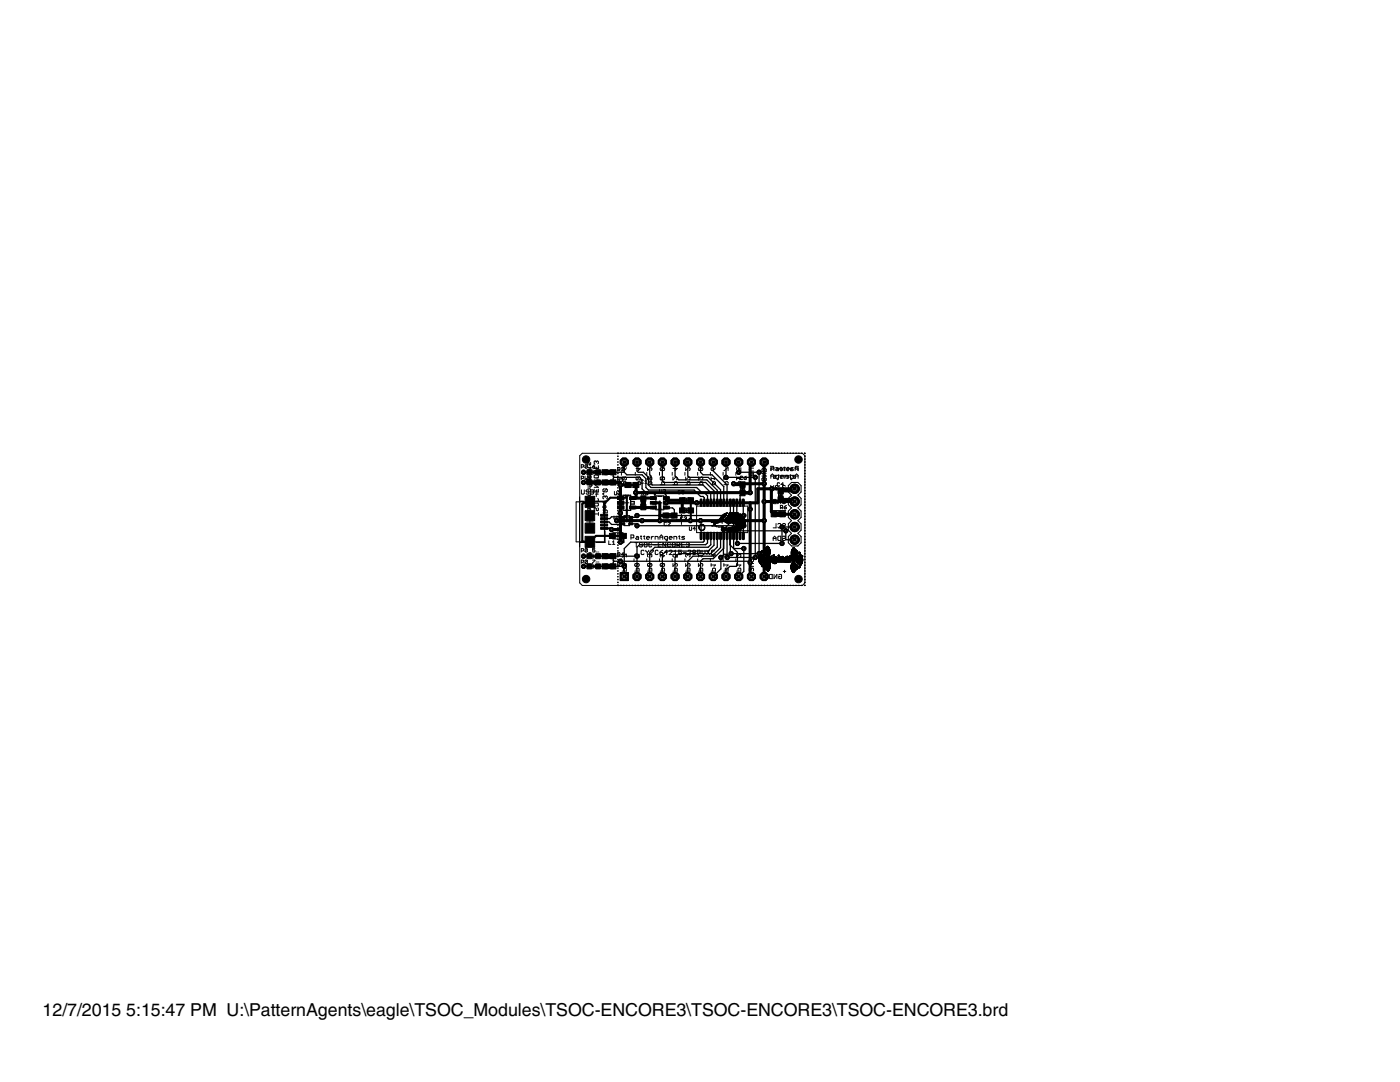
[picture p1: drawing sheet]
<svg xmlns="http://www.w3.org/2000/svg" width="279mm" height="216mm" viewBox="0 0 279 216" stroke-linecap="round" stroke-linejoin="round" font-family="sans-serif">
<defs><g id="words">
<g font-size="4.1">
<text x="8.5" y="202.8">12/7/2015</text>
<text x="25.2" y="202.8">5:15:47 PM U:\PatternAgents\eagle\TSOC_Modules\TSOC-ENCORE3\TSOC-ENCORE3\TSOC-ENCORE3.brd</text>
</g>
<g font-size=".7">
<text x="118.9" y="93.6">D2</text>
<text x="118.9" y="95.6">D1</text>
<text x="118.9" y="110.3">D4</text>
<text x="118.9" y="112.3">D3</text>
</g>
</g></defs>
<g fill="none" stroke="#000" stroke-width=".2">
<path d="M117.3 93.2l.1 .1h.6M117.3 94.9l.1 .4h.3l.2-.4-.3-.2v.6M117.3 99.4l.1 .4h.3l.2-.4-.3-.1v.5M117.3 93.8h.4l.2 .1v.5h-.6M117.3 95.7l.1 .5 .5-.1v-.4h-.7l-.2 .2M117.3 97.5h.4l.2 .2v.4h-.6M117.3 98.9h.6M117.3 96.6h.6l.3 .3-.3 .3h-.6M117.7 96.6v.6M117.9 92.2v.5l-.2 .1-.3-.6-.1 .6M117.9 93.2v.2M117.9 98.5l-.3 .4"/>
<path d="M118.6 94.4h.8l-.1-.5-.4 .1v.4M118.6 92.9v.6h.8v-.6M118.6 97.6v.6h.8v-.6M118.6 93.9l.3 .2M118.7 94.8h.6l.1 .4-.1 .2h-.6l-.1-.2zM118.7 95.7l-.1 .2 .1 .4h.6l.1-.1-.1-.5M118.7 99.5l-.1 .1 .1 .4h.6l.1-.1-.1-.4M119 92.1l.1-.1 .3 .1-.1 .5M119 92.1v.2M119 93.2v.3M119 97.9v.3M119 98.5v.6"/>
<path d="M119 92.1l-.1-.1-.3 .1 .1 .5M119.4 96.7h-.8l.8 .5h-.8M120.3 98.5h.2v.1h-.2zM120.8 99.1l-.2-.1-.3 .1 .2 .4M120.8 99.1l.1-.1 .3 .1-.1 .4M120.8 99.1v.2M120.9 99.9l-.6 .3 .6 .3M121.1 97.6h-.6l-.2 .1 .2 .4M121.1 97.6l.1 .4-.1 .1h-.6M121.1 97.6l-.6 .5M124 94.3v.5M124.1 96.7h.9v-.4l-.1-.2-.5 .2v.4"/>
<path d="M124.1 93.5l.3-.2 .2 .2v.4h-.3zM124.9 95.2l.1 .4-.7 .2M124.9 95.2h-.6l-.2 .1 .2 .5M124.9 95.2l-.6 .6M125 93.3l-.4 .6M126.8 94.3v.5M126.9 96.7h.9v-.4l-.1-.2-.5 .2v.4M127.4 93.3v.6l.4-.4h-.9M127.7 95.2l.1 .4-.7 .2M127.7 95.2h-.6l-.2 .1 .2 .5M127.7 95.2l-.6 .6M129.1 94.3v.5"/>
<path d="M129.2 96.7h.9v-.4l-.2-.2-.4 .2v.4M129.2 93.3v.6l.6-.6 .3 .2-.2 .4M129.9 95.2l.2 .4-.7 .2M129.9 95.2h-.5l-.2 .1 .2 .5M129.9 95.2l-.5 .6M131.6 94.3v.5M131.8 96.7h.8v-.4l-.1-.2-.4 .2v.4M132.5 93.3l.1 .4-.1 .2h-.6M132.5 95.2l.1 .4-.7 .2M132.5 95.2h-.6l-.1 .1 .1 .5M132.5 93.3h-.6l-.1 .2 .1 .4M132.5 95.2l-.6 .6"/>
<path d="M132.5 93.3l-.6 .6M134.2 94.3v.5M134.3 96.7h.9v-.4l-.2-.2-.4 .2v.4M134.3 95.2v.6l.6-.6 .3 .1-.2 .5M134.7 93.3v.6l.5-.4h-.9M136.7 94.3v.5M136.8 96.7h.9v-.4l-.1-.2-.5 .2v.4M136.8 95.2v.6l.6-.6 .3 .1-.1 .5M136.8 93.3v.6l.6-.6 .3 .2-.1 .4M139.2 94.3v.5M139.4 96.7h.9v-.4l-.2-.2-.4 .2v.4M139.4 95.2v.6l.6-.6 .3 .1-.2 .5"/>
<path d="M140.1 93.3l.2 .4-.2 .2h-.6M140.1 93.3h-.6l-.1 .2 .1 .4M140.1 93.3l-.6 .6M141.8 94.3v.5M141.9 96.7h.9v-.4l-.2-.2-.4 .2v.4M141.9 93.5l.3-.2 .1 .2v.4l-.4-.2zM141.9 95.5h.9l-.3 .3M141.9 95.2v.6M142.8 93.3l-.5 .6M144.3 94.3v.5M144.5 96.7h.8l-.1-.6-.5 .2v.4M144.5 93.9l.7-.6h.1v.6"/>
<path d="M144.5 95.5h.8l-.3 .3M144.5 95.2v.6M146.9 94.3v.5M147 96.7h.8l-.1-.6-.4 .2v.4M147 95.5h.8l-.2 .3M147 95.2v.6M147.8 93.3v.6h-.4l.2-.3-.2-.3-.4 .2 .1 .4M150.4 94.3v.6h-.4l.1-.3-.1-.3-.5 .2 .2 .4M150.4 93.4h-.6l-.3 .3 .3 .3h.6M152.1 93.6l.1-.1h.6l.1 .1v.5h-.8zM152.8 95.4l.1 .1-.1 .4h-.6l-.1-.1 .1-.4h.3v.3M152.9 94.4h-.8l.8 .6h-.8"/>
<path d="M153.8 96.9v.5l.3 .3 .3-.3v-.5M153.9 93.9l.1-.6h.5v.6M154.3 94.8h.5l.1 .2-.4 .1-.2 .2 .2 .1h.4M154.4 99.7h.5v.8l-.6-.1v-.6zM154.8 93.3l.4 .3M154.9 97.3h.1M154.9 97.3l-.1 .1 .1 .3 .4-.1M155.2 99.7v.8l.6-.8v.8M155.2 93.3v.6M155.3 94.8h.2M155.3 97l-.4-.1-.1 .1 .1 .3M155.4 94.7v.6l-.1 .1"/>
<path d="M155.7 97.6h.1v.1h-.1zM155.9 95.4v-.4l.1-.2h.5v.6M156.2 99.8l.1-.1 .4 .1v.6l-.1 .1-.4-.1v-.3h.2M156.2 93.6h-.6l.1-.3 .5 .2-.2 .4h-.3M156.3 97.3l-.1 .1 .1 .3 .4-.1M156.3 97.3h.1M156.5 93.3h.3M156.6 93.2l-.1 .7M156.7 97l-.4-.1-.1 .1 .1 .3M157.1 93.3h.3M157.3 93.2v.6l-.2 .1M157.4 95.1h-.6l.2-.3 .4 .2v.3l-.4 .1"/>
<path d="M157.8 95.4h.4l.1-.1-.1-.5h-.4v.8l.3 .1M158.2 93.3l-.4 .2v.4h.4l.1-.1-.1-.2h-.4M158.7 95.4v-.6l.3-.2 .3 .2v.6M158.7 95h.6M159.3 93.6h-.4l-.2-.4 .2-.2h.4v.9M117.3 102.9h.9l-.2-.5-.4 .1v.4M117.3 100.8l.1 .1h.6M117.3 100.2l.1 .1h.6M117.6 101.4v.5l-.2 .1-.1-.1v-.5h.4l.2 .5M117.9 100.2v.2M117.9 100.8v.3M118.6 102.6h.8"/>
<path d="M118.7 100.4h.6l.1 .4-.1 .2h-.6l-.1-.2zM119.3 101.3l.1 .2-.1 .4-.3-.1-.1-.5-.3 .2 .1 .4M119.4 102.3v.5M120.3 101l.2 .4h.3l.1-.4-.3-.2v.6M120.3 102.3h.9v-.4l-.4-.1-.2 .1v.4M120.3 101.8l.3 .3M124 111.5v.6M124.1 111.1l.8-.5h.1v.5M124.1 114h.9v-.5l-.1-.1-.5 .1v.5M124.9 112.4l.1 .5-.7 .1M124.9 112.4h-.6l-.2 .2 .2 .4M124.9 112.4l-.6 .6"/>
<path d="M126.5 111.5v.6M126.7 114h.9v-.5l-.2-.1-.4 .1v.5M127.4 112.4l.2 .5-.8 .1M127.4 112.4h-.6l-.1 .2 .1 .4M127.4 112.4l-.6 .6M127.6 110.6v.5h-.5l.2-.4-.5-.1-.1 .1 .1 .4M129.1 111.5v.6M129.2 114h.9v-.5l-.2-.1-.4 .1v.5M129.7 110.7l.1-.1 .3 .1-.2 .4M129.7 110.7l-.2-.1-.3 .1 .2 .4M129.7 110.7v.2M129.9 112.4l.2 .5-.7 .1"/>
<path d="M129.9 112.4h-.5l-.2 .2 .2 .4M129.9 112.4l-.5 .6M131.6 111.5v.6M131.8 114h.8v-.5l-.1-.1-.4 .1v.5M131.8 110.6v.5M131.8 110.9h.8l-.3 .2M132.5 112.4l.1 .5-.7 .1M132.5 112.4h-.6l-.1 .2 .1 .4M132.5 112.4l-.6 .6M134.2 111.5v.6M134.3 112.4v.6l.6-.6 .3 .2-.2 .4M134.3 114h.9v-.5l-.2-.1-.4 .1v.5"/>
<path d="M135.2 110.6v.5h-.5l.2-.2-.2-.3-.4 .1 .2 .4M136.7 111.5v.6M136.8 112.4v.6l.6-.6 .3 .2-.1 .4M136.8 114h.9v-.5l-.1-.1-.5 .1v.5M137.3 110.7l.1-.1 .3 .1-.1 .4M137.3 110.7l-.2-.1-.3 .1 .2 .4M137.3 110.7v.2M139.2 111.5v.6M139.4 114h.9v-.5l-.2-.1-.4 .1v.5M139.4 112.4v.6l.6-.6 .3 .2-.2 .4M139.4 110.6v.5M139.4 110.9h.9l-.3 .2"/>
<path d="M141.8 111.5v.6M141.9 114h.9v-.5l-.2-.1-.4 .1v.5M141.9 112.4v.6M141.9 112.7h.9l-.3 .3M142.3 110.6v.5l.5-.4h-.9M144.3 111.5v.6M144.5 114h.8l-.1-.6-.5 .1v.5M144.5 112.4v.6M144.5 112.7h.8l-.3 .3M144.9 110.7l.1-.1 .3 .1-.1 .4M144.9 110.7l-.2-.1-.2 .1 .1 .4M144.9 110.7v.2"/>
<path d="M146.9 111.5v.6M147 114h.8l-.1-.6-.4 .1v.5M147 110.6v.5l.6-.5 .2 .1-.1 .4M147 112.4v.6M147 112.7h.8l-.2 .3M150 113.5l-.2-.1-.3 .1 .2 .5M150 111.7l.1-.2 .3 .2-.1 .4M150 113.5l.1-.1 .3 .1-.1 .5M150 111.7l-.2-.2-.3 .2 .2 .4M150 111.7v.1M150 113.5v.2M150.4 112.4h-.6l-.3 .3 .3 .3h.6"/>
<path d="M151.4 111.2h.7M151.4 112.1h.6M151.4 112h.7M151.4 112h.2M151.4 111.9h.2M151.4 111.8h.1M151.4 111.3h.1M151.4 111.3h.2M151.4 111.1h.6M151.5 111.1h.4M151.6 112.1h.3M151.6 111.2h-.2"/>
<path d="M151.8 112h.3M151.8 111.2h.3M151.9 111.3h.3M152 111.3h.2M152 111.3l.3 .1M152 111.8h.3M152 111.4l.3 .1M152 111.4h.3M152 111.5h.3M152 111.7h.3M152.1 111.7h.2M152.1 111.6h.2"/>
<path d="M152.1 111.5h.2M152.2 112h-.3M152.2 111.9h-.2M152.2 111.8l-.2 .1M152.3 111.7l-.3 .1M152.4 111.7h.2M152.4 111.8h.2M152.4 111.9h.3M152.4 112h.3M152.4 111.6h.3M152.5 112h.2M152.5 112h.6"/>
<path d="M152.5 111.4h.5M152.6 112.1h.4M152.6 111.4h.4M152.6 111.7h-.2M152.7 111.6h-.3M152.7 111.5h-.2M152.7 112.1h.2M152.9 111.5h.2M152.9 112h.2M152.9 111.5l.3 .1M153 111.6h.2M153 111.7h.2"/>
<path d="M153 111.8h.2M153.1 111.5h-.6M153.2 112h-.3M153.2 111.9h-.2M153.4 111.9h.2M153.4 111.8h.2M153.4 112h.2M153.4 111.3h.1M153.4 111.1h.5M153.4 112l.7 .1M153.4 111.1h.4M153.5 112.1h.6"/>
<path d="M153.5 111.3l-.1 .1M153.5 111.2h-.1M153.6 112.1h.3M153.6 111.8h-.2M153.7 111.7l-.3 .1M153.7 114.6h.4v.9l-.6-.2v-.6zM153.7 111.5h.3M153.7 111.2h.3M153.8 111.7h-.4M153.8 111.4h.2M153.8 111.3h.2M153.9 112h.2"/>
<path d="M153.9 111.9h.2M153.9 111.8h.2M153.9 111.6h-.5M153.9 111.1l-.5 .1M154 111.5l-.5 .1M154 101.9h2.8M154 111.5h-.4M154.1 111.4h.7M154.2 112.2h.2M154.2 112.3h.2M154.2 112.1h.7M154.3 112.4h.2"/>
<path d="M154.3 112.1h.5M154.3 111.7h.2M154.3 111.6h.2M154.3 107.9v-.6l.3-.3 .3 .3v.6M154.3 102.2h.6M154.3 107.4h.6M154.3 111.5h.2M154.3 112.4h.6M154.3 111.7l.3 .1M154.4 111.8h.4M154.4 112.4h.4M154.4 112h.4"/>
<path d="M154.4 112.2h-.2M154.4 111.4h.3M154.5 114.6v.9l.5-.9v.9M154.6 111.4l-.5 .1M154.6 102.2v.8M154.6 112.1l-.4 .1M154.6 112h.2M154.6 111.4l.3 .1M154.6 111.9h.2M154.7 111.5h.2M154.7 111.7h.2M154.7 112.3h.2"/>
<path d="M154.7 112.1l.2 .1M154.7 111.6h.2M154.7 111.5l.2 .1M154.7 112.2h.2M154.9 104.5v.8h-.6M154.9 111.7l-.3 .1M154.9 112.4h-.2M155 112.1h.4M155.2 111.7h.1M155.2 112h.1M155.2 111.9h.1M155.2 111.8h.1"/>
<path d="M155.2 111.6h.1M155.2 111.5h.7M155.2 111.4h.7M155.2 102.3l.2-.1 .4 .1-.1 .3-.5 .2 .2 .2 .4-.1M155.2 104.6l.2-.1 .4 .1v.6l-.1 .1-.5-.1M155.2 111.4h.3M155.4 107h.4v.9h-.4l-.2-.2zM155.4 111.5l-.2 .1M155.4 114.7l.2-.1 .4 .1v.6l-.2 .2-.4-.2v-.3h.3M155.4 111.5h-.2M155.5 111.5h.3M155.5 112.1h.4"/>
<path d="M155.6 111.7h.2M155.6 112h.2M155.6 111.9h.2M155.6 111.8h.2M155.6 111.6h.2M155.6 111.5h.2M155.6 111.4h.2M156 112.1h.4M156.1 111.1h.2M156.1 111.2h.2M156.1 111.7h.2M156.1 111.5h.2"/>
<path d="M156.1 112h.2M156.1 111.9h.2M156.1 111.8h.2M156.1 111.6h.2M156.1 111.4h.3M156.1 111.4h.1M156.1 111h.2M156.2 104.6l.4-.1 .1 .3-.4 .1-.1 .3 .1 .1 .4-.1M156.2 107.1l.4-.1 .1 .3-.4 .1-.1 .3 .1 .2 .4-.2M156.4 102.8l-.2 .2M156.5 112.1h.4M156.6 111.7h.2"/>
<path d="M156.6 112h.2M156.6 111.9h.2M156.6 111.8h.2M156.6 111.6h.2M156.6 111.5h.6M156.6 111.4h.4M156.7 111.4h.2M156.7 102.8h-.4l-.1-.2 .1-.4h.4v.8M156.8 111.5l-.2 .1M156.9 111.5h-.3M157 111.5h.2M157 112.1h.4"/>
<path d="M157 112.1h.8M157.1 111.7h.1M157.1 111.1h.1M157.1 112h.1M157.1 111.9h.1M157.1 111.8h.1M157.1 111.6h.1M157.1 111.5h.1M157.1 111.4h.1M157.1 111.3h.1M157.1 111.2h.1M157.1 111l.3 .1"/>
<path d="M157.1 111h.2M157.1 111h.1M157.4 111.1h-.3M157.4 111.4h.5M157.5 112.1h.2M157.6 112h.2M157.6 111.7h.2M157.6 111.5h.2M157.6 111.9h.2M157.6 111.8h.2M157.6 111.6h.2M157.6 111.3l.2 .1"/>
<path d="M157.6 111.3h.2M157.6 111.2h.1M157.8 112l-.8 .1M157.9 113.3h.2M157.9 113h.2M157.9 113.4h.3M157.9 113.2h.2M157.9 113.1h.2M157.9 112.9h.2M157.9 113.5h.3M157.9 113.4l.3 .1M157.9 112.8h.3"/>
<path d="M157.9 110.6h.3M157.9 113.6h.3M157.9 112.7h.3M157.9 110.5h.3M157.9 110.4h.3M157.9 110.3h.3M157.9 110.2h.3M157.9 110.1h.3M157.9 110.7h.3M157.9 113.7h.4M157.9 112.6h.3M157.9 110.7l.4 .1"/>
<path d="M157.9 109.9h.4M158 113.7l.3 .1M158 112.5h.3M158 110.8h.3M158 109.9h.3M158 110.8l.3 .1M158 113.8h.3M158 109.8h.3M158 113.8l.3 .1M158 111h.3M158 110.9h.3M158 113.9h.4"/>
<path d="M158.1 113.9l.3 .1M158.1 111h.3M158.1 114h.4M158.1 111l.3 .1M158.1 111.7l1.2 .1M158.1 111.1h.3M158.1 111.1h.4M158.1 114l.4 .1M158.1 111.2h.4M158.2 114.1h.3M158.2 112.2h.3M158.2 111.3h.4"/>
<path d="M158.2 112.7l-.3 .1M158.2 110.2h-.3M158.2 109.4h.4M158.2 110l-.3 .1M158.2 114.2h.3M158.2 112.6l-.3 .1M158.2 112.1h.3M158.2 110h-.3M158.3 112.1h.1M158.3 114.2h.1M158.3 109.9h-.3M158.3 109.3h.2"/>
<path d="M158.3 113h.3M158.3 113.3h.3M158.3 113.2h.3M158.3 113.1h.3M158.3 112.5h-.3M158.3 111.4h.2M158.3 113.3l.3 .1M158.3 112.4l-.3 .1M158.3 113.4l.3 .1M158.3 113.4h.3M158.3 112.9h.3M158.3 112.8h.3"/>
<path d="M158.3 110.4h.3M158.3 110.3h.3M158.3 110.2h.3M158.4 110.6h.2M158.4 113.5l.3 .1M158.4 113.5h.2M158.4 112.4h-.4M158.4 110.5h.2M158.4 110.1h.2M158.4 109.7h-.4M158.4 110.7h.3M158.4 113.6h.3"/>
<path d="M158.4 112.4h-.3M158.4 111.7h.4M158.4 110.6h.3M158.4 110h.3M158.4 109.6l-.3 .1M158.4 111.8h.4M158.4 110.7l.3 .1M158.4 113.7h.4M158.4 111.9h.3M158.4 111.6h.4M158.4 110.8h.3M158.4 109.6h-.3"/>
<path d="M158.5 110.8h.3M158.5 112.3h-.4M158.5 109.6h-.4M158.5 113.7l.3 .1M158.5 112.2l-.4 .1M158.5 113.8h.3M158.5 111.6h.2M158.5 110.9h.3M158.5 112.5h.3M158.5 112.2h-.4M158.5 111h.4M158.5 109.5h-.4"/>
<path d="M158.5 112h.1M158.5 109.7h.4M158.6 112.4h.2M158.6 109.7h.3M158.6 109.5h-.4M158.6 113.9h.1M158.6 111h.2M158.6 111.3v.9M158.6 112.4h.1M158.6 111.1h.2M158.6 109.6h.2M158.6 112.3h.1"/>
<path d="M158.6 110.2h-.2M158.6 109.6h.1M158.7 112.7l-.3 .1M158.7 111.1h.1M158.7 110l-.3 .1M158.7 112.7h-.3M158.7 109.5v.1M158.7 113.2h.3M158.7 113.1h.3M158.7 112.6l-.3 .1M158.7 109.9h-.3M158.8 113.3l.3 .1"/>
<path d="M158.8 113h.2M158.8 113.3h.2M158.8 112.9h.2M158.8 112.6h-.4M158.8 109.9h-.3M158.8 113.4l.3 .1M158.8 113.4h.3M158.8 110.5h.3M158.8 110.4h.3M158.8 110.3h.2M158.8 110.3h.3M158.8 110.6h.3"/>
<path d="M158.8 112.5l-.3 .1M158.8 109.8h-.3M158.8 112.8h.3M158.8 112.8h.4M158.8 112.5h-.3M158.8 110.6l.4 .1M158.8 110.6h.4M158.8 110.1h.3M158.9 113.5h.2M158.9 109.7l-.4 .1M158.9 110.7h.3M158.9 110h.3"/>
<path d="M158.9 112.7h.1M158.9 113.6h.1M158.9 112.1h.3M158.9 111.4l.4 .1M158.9 111.4h.3M158.9 110.8h.2M158.9 109.9h.2M159 113.6h.1M159 112.1h.2M159 111.5h.3M159 110.8h.1M159 112h.3"/>
<path d="M159 111.3h.2M159 109.9h.1M159 111.5l.3 .1M159 112.2h.2M159 111.8h.3M159 111.6h.3M159 111.7h.3M159.1 112.9h-.3M159.1 110.2h-.3M159.1 113.5h-.3M159.1 112.8l-.3 .1M159.2 110l-.4 .1"/>
<path d="M159.2 111.1h.4M159.2 113.1h.5M159.3 113.1h.4M159.3 112l-.4 .1M159.3 113h.3M159.3 113.2h.3M159.3 113.1h.3M159.3 112h-.3M159.3 111.2h.3M159.3 111h.2M159.3 113.3h.3M159.3 111.9h-.3"/>
<path d="M159.3 110.3l.4 .1M159.3 110.3h.4M159.3 112.3h.3M159.3 110.4h.4M159.3 112.5h.2M159.3 112.2h.4M159.3 111.3h.4M159.3 110.5h.4M159.3 110.2h.4M159.4 113h.1M159.4 112.5h.1M159.4 111.3h.3"/>
<path d="M159.4 110.9h.1M159.4 111.3l.3 .1M159.4 113.3h.1M159.4 111.4h.3M159.4 110.2h.2M159.4 110.6h.2M159.4 112h.3M159.5 111.5h.2M159.5 111.9h.2M159.5 111.6h.2M159.5 111.7h.2M159.5 111.8h.2"/>
<path d="M159.5 112.4l-.2 .1M159.6 112.7h.3M159.6 112.4h-.4M159.6 110.8h.3M159.6 110.7l.3 .1M159.6 110.8l.3 .1M159.6 110.7h.2M159.6 112.8h.2M159.6 112.3h-.3M159.6 110.9h.4M159.7 113.2h-.4M159.7 112.8h.1"/>
<path d="M159.7 112.5h.3M159.7 111h.3M159.7 112.2h-.3M159.7 110.6h.1M159.7 112.1h-.3M159.7 110.4h-.4M159.7 112l-.3 .1M159.7 111l.4 .1M159.7 112h-.2M159.8 111.1h.3M159.8 111.1l.3 .1M159.8 111.2h.3"/>
<path d="M159.8 111.3h.3M159.9 112.2h.2M159.9 111.3h.2M159.9 112.1h.3M159.9 111.4h.3M159.9 111.3l.3 .1M159.9 112.7h-.3M159.9 112h.3M159.9 111.5h.3M159.9 111.9h.3M159.9 111.6h.3M159.9 111.7h.3"/>
<path d="M159.9 111.8h.3M160 112.6h-.4M160 112.5h-.3M160.1 112.4h-.4M160.1 112.4h-.3M160.1 112.3h-.3M160.1 112.2l-.3 .1M160.1 112.1l-.2 .1"/>
</g>
<g fill="none" stroke="#000" stroke-width=".25">
<path d="M123.3 91v.1M123.3 91.6v.1M123.3 92.2h.1M123.3 92.7v.1M123.3 93.3v.1M123.3 93.9h.1M123.3 94.4v.1M123.3 95v.1M123.3 95.6v.1M123.3 96.2h.1M123.3 96.7v.1M123.3 97.3v.1"/>
<path d="M123.3 97.9h.1M123.3 98.4v.1M123.3 99v.1M123.3 99.6v.1M123.4 90.4l-.1 .1M123.9 90.4h.1M124.5 90.4h.1M124.6 92.2v2h-8.1M125 90.4h.1M125.6 90.4h.1M126.2 90.4h.1M126.7 90.4h.1"/>
<path d="M127.3 90.4h.1M127.9 90.4h.1M128.5 90.4h.1M129 90.4h.1M129.6 90.4h.1M130.2 90.4h.1M130.8 90.4h.1M131.3 90.4h.1M131.9 90.4h.1M132.5 90.4h.1M133.1 90.4h.1M133.6 90.4h.1"/>
<path d="M134.2 90.4h.1M134.8 90.4h.1M135.3 90.4h.1M135.9 90.4h.1M136.5 90.4h.1M137.1 90.4h.1M137.6 90.4h.1M138.2 90.4h.1M138.8 90.4h.1M139.4 90.4h.1M139.9 90.4h.1M140.5 90.4h.1"/>
<path d="M141.1 90.4h.1M141.6 90.4h.1M142.2 90.4h.1M142.8 90.4h.1M143.4 90.4h.1M143.9 90.4h.1M144.5 90.4h.1M144.9 95.2h5.8M145.1 90.4h.1M145.7 90.4h.1M146.2 90.4h.1M146.8 90.4h.1"/>
<path d="M147.4 90.4h.1M147.4 94.2h4.1M148 90.4h.1M148.5 90.4h.1M149.1 90.4h.1M149.7 90.4h.1M150.2 90.4h.1M150.8 90.4h.1M151.4 90.4h.1M152 90.4h.1M152.5 90.4h.1M153.1 90.4h.1"/>
<path d="M153.7 90.4h.1M154.3 90.4h.1M154.8 90.4h.1M155.4 90.4h.1M156 90.4h.1M156.5 90.4h.1M157.1 90.4h.1M157.7 90.4h.1M158.3 90.4h.1M158.8 90.4h.1M159.4 90.4h.1M160 90.4h.1"/>
<path d="M160.5 90.4l.1 .1M160.6 91v.1M160.6 91.6v.1M160.6 92.2h.1M160.6 92.7v.1M160.6 93.3v.1M160.6 93.9h.1M160.6 94.4v.1M160.6 95v.1M160.6 95.6v.1M160.6 96.2h.1M160.6 96.7v.1"/>
<path d="M160.6 97.3v.1M160.6 97.9h.1M160.6 98.4v.1M160.6 99v.1M160.6 99.6v.1M116.5 113h8.1M116.5 111h10.6M123.3 100.2h.1M123.3 100.7v.1M123.3 101.3v.1M123.3 101.9h.1M123.3 102.4v.1"/>
<path d="M123.3 103v.1M123.3 103.6v.1M123.3 104.2h.1M123.3 104.7v.1M123.3 105.3v.1M123.3 105.9h.1M123.3 106.4v.1M123.3 107v.1M123.3 107.6v.1M123.3 108.2h.1M123.3 108.8h.1M123.3 109.3v.1"/>
<path d="M123.3 109.9v.1M123.3 110.5h.1M123.3 111v.1M123.3 111.6v.1M123.3 112.2h.1M123.3 112.8h.1M123.3 113.3v.1M123.3 113.9v.1M123.3 114.5h.1M123.3 115v.1M123.3 115.6v.1M123.3 116.2h.1"/>
<path d="M123.3 116.8h.1M123.8 103.6l-.7 .3M123.8 112h25.9v.2M123.9 116.8h.1M124.5 116.8h.1M125 116.8h.1M125.6 116.8h.1M126.2 116.8h.1M126.7 116.8h.1M127.1 102.9h21.3M127.1 104.9h21.3M127.3 116.8h.1"/>
<path d="M127.9 116.8h.1M128.5 116.8h.1M129 116.8h.1M129.6 116.8h.1M130.2 116.8h.1M130.8 116.8h.1M131.3 116.8h.1M131.9 116.8h.1M132.5 116.8h.1M133.1 116.8h.1M133.6 116.8h.1M134.2 116.8h.1"/>
<path d="M134.8 116.8h.1M135.3 116.8h.1M135.9 116.8h.1M136.5 116.8h.1M137.1 116.8h.1M137.6 116.8h.1M138.2 116.8h.1M138.8 116.8h.1M139.4 116.8h.1M139.9 116.8h.1M140.5 116.8h.1M141.1 116.8h.1"/>
<path d="M141.6 116.8h.1M142.2 116.8h.1M142.8 116.8h.1M143.4 116.8h.1M143.9 116.8h.1M144.4 105.7v5l-.5 .5M144.5 116.8h.1M145.1 116.8h.1M145.1 111.2h5.6M145.6 105.7v3l.8 .8h2M145.7 116.8h.1M145.9 110.5h5.6"/>
<path d="M146.2 116.8h.1M146.8 116.8h.1M146.9 105.7l.3 .2h9.6M147.2 108.4h8.9M147.4 116.8h.1M148 116.8h.1M148.5 116.8h.1M149.1 116.8h.1M149.7 116.8h.1M150.2 116.8h.1M150.8 116.8h.1M151.4 116.8h.1"/>
<path d="M152 116.8h.1M152.5 116.8h.1M153.1 116.8h.1M153.7 116.8h.1M154.3 116.8h.1M154.8 116.8h.1M155.4 116.8h.1M156 116.8h.1M156.1 105.2h2.5M156.5 116.8h.1M157.1 116.8h.1M157.7 116.8h.1"/>
<path d="M158.3 116.8h.1M158.8 116.8h.1M159.4 116.8h.1M160 116.8h.1M160.6 100.2h.1M160.6 100.7v.1M160.6 101.3v.1M160.6 101.9h.1M160.6 102.4v.1M160.6 103v.1M160.6 103.6v.1M160.6 104.2h.1"/>
<path d="M160.6 104.7v.1M160.6 105.3v.1M160.6 105.9h.1M160.6 106.4v.1M160.6 107v.1M160.6 107.6v.1M160.6 108.2h.1M160.6 108.8h.1M160.6 109.3v.1M160.6 109.9v.1M160.6 110.5h.1M160.6 111v.1"/>
<path d="M160.6 111.6v.1M160.6 112.2h.1M160.6 112.8h.1M160.6 113.3v.1M160.6 113.9v.1M160.6 114.5h.1M160.6 115v.1M160.6 115.6v.1M160.6 116.2h.1M160.6 116.8h-.1"/>
</g>
<path d="M116.5 96.3h7.3v11.9M126.9 98.3h22.8M146.4 96.5h6.1M158.6 97.5h-7.4v2.8h-18.3M122 105.7h1.8M123.8 103.9h28.7M149.7 100.3v1.3M152.5 100.1h6.1" fill="none" stroke="#000" stroke-width=".61"/>
<path d="M123.8 114.2h1.6v1.6h-1.6z" fill="#000" stroke="#000" stroke-width=".2"/>
<circle cx="124.6" cy="115" r=".51" fill="#fff" stroke="#000" stroke-width=".2"/>
<circle cx="127.1" cy="115" r=".87" fill="#000" stroke="#000" stroke-width=".2"/>
<circle cx="127.1" cy="115" r=".51" fill="#fff" stroke="#000" stroke-width=".2"/>
<circle cx="129.7" cy="115" r=".87" fill="#000" stroke="#000" stroke-width=".2"/>
<circle cx="129.7" cy="115" r=".51" fill="#fff" stroke="#000" stroke-width=".2"/>
<circle cx="132.2" cy="115" r=".87" fill="#000" stroke="#000" stroke-width=".2"/>
<circle cx="132.2" cy="115" r=".51" fill="#fff" stroke="#000" stroke-width=".2"/>
<circle cx="134.7" cy="115" r=".87" fill="#000" stroke="#000" stroke-width=".2"/>
<circle cx="134.7" cy="115" r=".51" fill="#fff" stroke="#000" stroke-width=".2"/>
<circle cx="137.3" cy="115" r=".87" fill="#000" stroke="#000" stroke-width=".2"/>
<circle cx="137.3" cy="115" r=".51" fill="#fff" stroke="#000" stroke-width=".2"/>
<circle cx="139.8" cy="115" r=".87" fill="#000" stroke="#000" stroke-width=".2"/>
<circle cx="139.8" cy="115" r=".51" fill="#fff" stroke="#000" stroke-width=".2"/>
<circle cx="142.3" cy="115" r=".87" fill="#000" stroke="#000" stroke-width=".2"/>
<circle cx="142.3" cy="115" r=".51" fill="#fff" stroke="#000" stroke-width=".2"/>
<circle cx="124.6" cy="92.2" r=".87" fill="#000" stroke="#000" stroke-width=".2"/>
<circle cx="124.6" cy="92.2" r=".51" fill="#fff" stroke="#000" stroke-width=".2"/>
<circle cx="127.1" cy="92.2" r=".87" fill="#000" stroke="#000" stroke-width=".2"/>
<circle cx="127.1" cy="92.2" r=".51" fill="#fff" stroke="#000" stroke-width=".2"/>
<circle cx="129.7" cy="92.2" r=".87" fill="#000" stroke="#000" stroke-width=".2"/>
<circle cx="129.7" cy="92.2" r=".51" fill="#fff" stroke="#000" stroke-width=".2"/>
<circle cx="132.2" cy="92.2" r=".87" fill="#000" stroke="#000" stroke-width=".2"/>
<circle cx="132.2" cy="92.2" r=".51" fill="#fff" stroke="#000" stroke-width=".2"/>
<circle cx="134.7" cy="92.2" r=".87" fill="#000" stroke="#000" stroke-width=".2"/>
<circle cx="134.7" cy="92.2" r=".51" fill="#fff" stroke="#000" stroke-width=".2"/>
<circle cx="137.3" cy="92.2" r=".87" fill="#000" stroke="#000" stroke-width=".2"/>
<circle cx="137.3" cy="92.2" r=".51" fill="#fff" stroke="#000" stroke-width=".2"/>
<circle cx="139.8" cy="92.2" r=".87" fill="#000" stroke="#000" stroke-width=".2"/>
<circle cx="139.8" cy="92.2" r=".51" fill="#fff" stroke="#000" stroke-width=".2"/>
<circle cx="142.3" cy="92.2" r=".87" fill="#000" stroke="#000" stroke-width=".2"/>
<circle cx="142.3" cy="92.2" r=".51" fill="#fff" stroke="#000" stroke-width=".2"/>
<circle cx="147.4" cy="115" r=".87" fill="#000" stroke="#000" stroke-width=".2"/>
<circle cx="147.4" cy="115" r=".51" fill="#fff" stroke="#000" stroke-width=".2"/>
<circle cx="144.9" cy="115" r=".87" fill="#000" stroke="#000" stroke-width=".2"/>
<circle cx="144.9" cy="115" r=".51" fill="#fff" stroke="#000" stroke-width=".2"/>
<circle cx="144.9" cy="92.2" r=".87" fill="#000" stroke="#000" stroke-width=".2"/>
<circle cx="144.9" cy="92.2" r=".51" fill="#fff" stroke="#000" stroke-width=".2"/>
<circle cx="147.4" cy="92.2" r=".87" fill="#000" stroke="#000" stroke-width=".2"/>
<circle cx="147.4" cy="92.2" r=".51" fill="#fff" stroke="#000" stroke-width=".2"/>
<circle cx="150" cy="92.2" r=".87" fill="#000" stroke="#000" stroke-width=".2"/>
<circle cx="150" cy="92.2" r=".51" fill="#fff" stroke="#000" stroke-width=".2"/>
<circle cx="152.5" cy="92.2" r=".87" fill="#000" stroke="#000" stroke-width=".2"/>
<circle cx="152.5" cy="92.2" r=".51" fill="#fff" stroke="#000" stroke-width=".2"/>
<circle cx="150" cy="115" r=".87" fill="#000" stroke="#000" stroke-width=".2"/>
<circle cx="150" cy="115" r=".51" fill="#fff" stroke="#000" stroke-width=".2"/>
<circle cx="152.5" cy="115" r=".87" fill="#000" stroke="#000" stroke-width=".2"/>
<circle cx="152.5" cy="115" r=".51" fill="#fff" stroke="#000" stroke-width=".2"/>
<circle cx="158.6" cy="97.5" r=".93" fill="#000" stroke="#000" stroke-width=".2"/>
<circle cx="158.6" cy="97.5" r=".51" fill="#fff" stroke="#000" stroke-width=".2"/>
<circle cx="158.6" cy="100.1" r=".93" fill="#000" stroke="#000" stroke-width=".2"/>
<circle cx="158.6" cy="100.1" r=".51" fill="#fff" stroke="#000" stroke-width=".2"/>
<circle cx="158.6" cy="102.6" r=".93" fill="#000" stroke="#000" stroke-width=".2"/>
<circle cx="158.6" cy="102.6" r=".51" fill="#fff" stroke="#000" stroke-width=".2"/>
<circle cx="158.6" cy="105.2" r=".93" fill="#000" stroke="#000" stroke-width=".2"/>
<circle cx="158.6" cy="105.2" r=".51" fill="#fff" stroke="#000" stroke-width=".2"/>
<circle cx="158.6" cy="107.7" r=".93" fill="#000" stroke="#000" stroke-width=".2"/>
<circle cx="158.6" cy="107.7" r=".51" fill="#fff" stroke="#000" stroke-width=".2"/>
<circle cx="128.1" cy="103.9" r=".42" fill="#000" stroke="#000" stroke-width=".2"/>
<circle cx="128.1" cy="103.9" r=".17" fill="#fff" stroke="#000" stroke-width=".2"/>
<circle cx="147.9" cy="103.9" r=".42" fill="#000" stroke="#000" stroke-width=".2"/>
<circle cx="147.9" cy="103.9" r=".17" fill="#fff" stroke="#000" stroke-width=".2"/>
<circle cx="139.8" cy="103.9" r=".42" fill="#000" stroke="#000" stroke-width=".2"/>
<circle cx="139.8" cy="103.9" r=".17" fill="#fff" stroke="#000" stroke-width=".2"/>
<circle cx="137.8" cy="103.9" r=".42" fill="#000" stroke="#000" stroke-width=".2"/>
<circle cx="137.8" cy="103.9" r=".17" fill="#fff" stroke="#000" stroke-width=".2"/>
<circle cx="123.8" cy="102.4" r=".42" fill="#000" stroke="#000" stroke-width=".2"/>
<circle cx="123.8" cy="102.4" r=".17" fill="#fff" stroke="#000" stroke-width=".2"/>
<circle cx="123.8" cy="108.2" r=".42" fill="#000" stroke="#000" stroke-width=".2"/>
<circle cx="123.8" cy="108.2" r=".17" fill="#fff" stroke="#000" stroke-width=".2"/>
<circle cx="123.1" cy="103.9" r=".42" fill="#000" stroke="#000" stroke-width=".2"/>
<circle cx="123.1" cy="103.9" r=".17" fill="#fff" stroke="#000" stroke-width=".2"/>
<circle cx="122" cy="105.7" r=".42" fill="#000" stroke="#000" stroke-width=".2"/>
<circle cx="122" cy="105.7" r=".17" fill="#fff" stroke="#000" stroke-width=".2"/>
<circle cx="116.5" cy="96.3" r=".42" fill="#000" stroke="#000" stroke-width=".2"/>
<circle cx="116.5" cy="96.3" r=".17" fill="#fff" stroke="#000" stroke-width=".2"/>
<circle cx="152.5" cy="103.9" r=".42" fill="#000" stroke="#000" stroke-width=".2"/>
<circle cx="152.5" cy="103.9" r=".17" fill="#fff" stroke="#000" stroke-width=".2"/>
<circle cx="152.5" cy="100.1" r=".42" fill="#000" stroke="#000" stroke-width=".2"/>
<circle cx="152.5" cy="100.1" r=".17" fill="#fff" stroke="#000" stroke-width=".2"/>
<circle cx="131.7" cy="103.9" r=".42" fill="#000" stroke="#000" stroke-width=".2"/>
<circle cx="131.7" cy="103.9" r=".17" fill="#fff" stroke="#000" stroke-width=".2"/>
<circle cx="123.8" cy="96.8" r=".42" fill="#000" stroke="#000" stroke-width=".2"/>
<circle cx="123.8" cy="96.8" r=".17" fill="#fff" stroke="#000" stroke-width=".2"/>
<circle cx="146.4" cy="96.5" r=".42" fill="#000" stroke="#000" stroke-width=".2"/>
<circle cx="146.4" cy="96.5" r=".17" fill="#fff" stroke="#000" stroke-width=".2"/>
<circle cx="152.5" cy="96.5" r=".42" fill="#000" stroke="#000" stroke-width=".2"/>
<circle cx="152.5" cy="96.5" r=".17" fill="#fff" stroke="#000" stroke-width=".2"/>
<circle cx="126.9" cy="98.3" r=".42" fill="#000" stroke="#000" stroke-width=".2"/>
<circle cx="126.9" cy="98.3" r=".17" fill="#fff" stroke="#000" stroke-width=".2"/>
<circle cx="149.7" cy="98.3" r=".42" fill="#000" stroke="#000" stroke-width=".2"/>
<circle cx="149.7" cy="98.3" r=".17" fill="#fff" stroke="#000" stroke-width=".2"/>
<circle cx="127.1" cy="102.9" r=".42" fill="#000" stroke="#000" stroke-width=".2"/>
<circle cx="127.1" cy="102.9" r=".17" fill="#fff" stroke="#000" stroke-width=".2"/>
<circle cx="148.4" cy="102.9" r=".42" fill="#000" stroke="#000" stroke-width=".2"/>
<circle cx="148.4" cy="102.9" r=".17" fill="#fff" stroke="#000" stroke-width=".2"/>
<circle cx="127.1" cy="104.9" r=".42" fill="#000" stroke="#000" stroke-width=".2"/>
<circle cx="127.1" cy="104.9" r=".17" fill="#fff" stroke="#000" stroke-width=".2"/>
<circle cx="148.4" cy="104.9" r=".42" fill="#000" stroke="#000" stroke-width=".2"/>
<circle cx="148.4" cy="104.9" r=".17" fill="#fff" stroke="#000" stroke-width=".2"/>
<circle cx="132.9" cy="100.3" r=".42" fill="#000" stroke="#000" stroke-width=".2"/>
<circle cx="132.9" cy="100.3" r=".17" fill="#fff" stroke="#000" stroke-width=".2"/>
<circle cx="149.7" cy="101.6" r=".42" fill="#000" stroke="#000" stroke-width=".2"/>
<circle cx="149.7" cy="101.6" r=".17" fill="#fff" stroke="#000" stroke-width=".2"/>
<circle cx="154" cy="97.5" r=".42" fill="#000" stroke="#000" stroke-width=".2"/>
<circle cx="154" cy="97.5" r=".17" fill="#fff" stroke="#000" stroke-width=".2"/>
<circle cx="139" cy="100.3" r=".42" fill="#000" stroke="#000" stroke-width=".2"/>
<circle cx="139" cy="100.3" r=".17" fill="#fff" stroke="#000" stroke-width=".2"/>
<circle cx="123.8" cy="112" r=".42" fill="#000" stroke="#000" stroke-width=".2"/>
<circle cx="123.8" cy="112" r=".17" fill="#fff" stroke="#000" stroke-width=".2"/>
<circle cx="149.7" cy="112.2" r=".42" fill="#000" stroke="#000" stroke-width=".2"/>
<circle cx="149.7" cy="112.2" r=".17" fill="#fff" stroke="#000" stroke-width=".2"/>
<circle cx="116.5" cy="94.2" r=".42" fill="#000" stroke="#000" stroke-width=".2"/>
<circle cx="116.5" cy="94.2" r=".17" fill="#fff" stroke="#000" stroke-width=".2"/>
<circle cx="116.5" cy="113" r=".42" fill="#000" stroke="#000" stroke-width=".2"/>
<circle cx="116.5" cy="113" r=".17" fill="#fff" stroke="#000" stroke-width=".2"/>
<circle cx="124.6" cy="113" r=".42" fill="#000" stroke="#000" stroke-width=".2"/>
<circle cx="124.6" cy="113" r=".17" fill="#fff" stroke="#000" stroke-width=".2"/>
<circle cx="116.5" cy="111" r=".42" fill="#000" stroke="#000" stroke-width=".2"/>
<circle cx="116.5" cy="111" r=".17" fill="#fff" stroke="#000" stroke-width=".2"/>
<circle cx="127.1" cy="111" r=".42" fill="#000" stroke="#000" stroke-width=".2"/>
<circle cx="127.1" cy="111" r=".17" fill="#fff" stroke="#000" stroke-width=".2"/>
<circle cx="146.9" cy="105.7" r=".42" fill="#000" stroke="#000" stroke-width=".2"/>
<circle cx="146.9" cy="105.7" r=".17" fill="#fff" stroke="#000" stroke-width=".2"/>
<circle cx="156.8" cy="105.9" r=".42" fill="#000" stroke="#000" stroke-width=".2"/>
<circle cx="156.8" cy="105.9" r=".17" fill="#fff" stroke="#000" stroke-width=".2"/>
<circle cx="156.1" cy="105.2" r=".42" fill="#000" stroke="#000" stroke-width=".2"/>
<circle cx="156.1" cy="105.2" r=".17" fill="#fff" stroke="#000" stroke-width=".2"/>
<circle cx="156.1" cy="108.4" r=".42" fill="#000" stroke="#000" stroke-width=".2"/>
<circle cx="156.1" cy="108.4" r=".17" fill="#fff" stroke="#000" stroke-width=".2"/>
<circle cx="147.2" cy="108.4" r=".42" fill="#000" stroke="#000" stroke-width=".2"/>
<circle cx="147.2" cy="108.4" r=".17" fill="#fff" stroke="#000" stroke-width=".2"/>
<circle cx="145.6" cy="105.7" r=".42" fill="#000" stroke="#000" stroke-width=".2"/>
<circle cx="145.6" cy="105.7" r=".17" fill="#fff" stroke="#000" stroke-width=".2"/>
<circle cx="148.4" cy="109.5" r=".42" fill="#000" stroke="#000" stroke-width=".2"/>
<circle cx="148.4" cy="109.5" r=".17" fill="#fff" stroke="#000" stroke-width=".2"/>
<circle cx="144.4" cy="105.7" r=".42" fill="#000" stroke="#000" stroke-width=".2"/>
<circle cx="144.4" cy="105.7" r=".17" fill="#fff" stroke="#000" stroke-width=".2"/>
<circle cx="143.9" cy="111.2" r=".42" fill="#000" stroke="#000" stroke-width=".2"/>
<circle cx="143.9" cy="111.2" r=".17" fill="#fff" stroke="#000" stroke-width=".2"/>
<circle cx="145.1" cy="111.2" r=".42" fill="#000" stroke="#000" stroke-width=".2"/>
<circle cx="145.1" cy="111.2" r=".17" fill="#fff" stroke="#000" stroke-width=".2"/>
<circle cx="150.7" cy="111.2" r=".42" fill="#000" stroke="#000" stroke-width=".2"/>
<circle cx="150.7" cy="111.2" r=".17" fill="#fff" stroke="#000" stroke-width=".2"/>
<circle cx="150.7" cy="95.2" r=".42" fill="#000" stroke="#000" stroke-width=".2"/>
<circle cx="150.7" cy="95.2" r=".17" fill="#fff" stroke="#000" stroke-width=".2"/>
<circle cx="144.9" cy="95.2" r=".42" fill="#000" stroke="#000" stroke-width=".2"/>
<circle cx="144.9" cy="95.2" r=".17" fill="#fff" stroke="#000" stroke-width=".2"/>
<circle cx="147.4" cy="94.2" r=".42" fill="#000" stroke="#000" stroke-width=".2"/>
<circle cx="147.4" cy="94.2" r=".17" fill="#fff" stroke="#000" stroke-width=".2"/>
<circle cx="151.5" cy="94.2" r=".42" fill="#000" stroke="#000" stroke-width=".2"/>
<circle cx="151.5" cy="94.2" r=".17" fill="#fff" stroke="#000" stroke-width=".2"/>
<circle cx="151.5" cy="110.5" r=".42" fill="#000" stroke="#000" stroke-width=".2"/>
<circle cx="151.5" cy="110.5" r=".17" fill="#fff" stroke="#000" stroke-width=".2"/>
<circle cx="145.9" cy="110.5" r=".42" fill="#000" stroke="#000" stroke-width=".2"/>
<circle cx="145.9" cy="110.5" r=".17" fill="#fff" stroke="#000" stroke-width=".2"/>
<g fill="#000" stroke="#000" stroke-width=".2">
<path d="M116.8 99h1.9v2.2h-1.9zM120.1 93.7h1.1v1h-1.1zM120.1 95.8h1.1v1h-1.1zM121.8 93.7h1.1v1h-1.1zM121.8 95.8h1.1v1h-1.1zM123.2 99.1h1.3v.6h-1.3zM124.7 96.3h1.1v1h-1.1zM125.6 99.1h1.3v.6h-1.3zM126.4 96.3h1.1v1h-1.1zM127.9 98.9h1v1.1h-1zM129.8 99.1h1.2v.6h-1.2zM132.4 99.1h1.2v.6h-1.2z"/>
<path d="M135.6 99.3h1.1v1h-1.1zM137.3 99.3h1.1v1h-1.1zM139.8 99.6h.3v1.2h-.3zM140.4 99.6h.3v1.2h-.3zM141.1 99.6h.3v1.2h-.3zM141.7 99.6h.3v1.2h-.3zM142.3 99.6h.3v1.2h-.3zM143 99.6h.3v1.2h-.3zM143.7 99.6h.3v1.2h-.3zM144.3 99.6h.3v1.2h-.3zM144.9 99.6h.3v1.2h-.3zM145.6 99.6h.3v1.2h-.3z"/>
<path d="M146.2 99.6h.3v1.2h-.3zM146.9 99.6h.3v1.2h-.3zM147.6 99.6h.2v1.2h-.2zM147.7 96.1h1v1.1h-1zM147.7 97.8h1v1.1h-1zM148.2 99.6h.3v1.2h-.3zM155.3 99.1h1v1.1h-1zM155.3 97.4h1v1.1h-1zM116.8 101.9h1.9v2h-1.9zM116.8 104.4h1.9v2h-1.9zM116.8 107h1.9v2.2h-1.9zM119.9 103.9h1.4v.4h-1.4z"/>
<path d="M119.9 103.3h1.4v.4h-1.4zM119.9 102.6h1.4v.4h-1.4zM119.9 104.6h1.4v.4h-1.4zM119.9 105.2h1.4v.4h-1.4zM120.1 110.5h1.1v1h-1.1zM120.1 112.5h1.1v1h-1.1zM121.6 106.4h1.2v1h-1.2zM121.8 110.5h1.1v1h-1.1zM121.8 112.5h1.1v1h-1.1zM123.2 100.1h1.3v.5h-1.3zM123.2 101h1.3v.5h-1.3zM123.8 114.2h1.6v1.6h-1.6z"/>
<path d="M123.8 106.4h1.2v1h-1.2zM123.9 103h.8v.4h-.8zM123.9 103.7h.8v.4h-.8zM123.9 104.3h.8v.4h-.8zM125.5 104.3h.8v.4h-.8zM125.5 103.7h.8v.4h-.8zM125.5 103h.8v.4h-.8zM125.6 101h1.3v.5h-1.3zM127.9 100.6h1v1.1h-1zM129.8 100.1h1.2v.5h-1.2zM129.8 101h1.2v.6h-1.2zM132.3 102.4h1.1v1h-1.1z"/>
<path d="M132.4 101h1.2v.6h-1.2zM134 102.4h1.1v1h-1.1zM135.6 101.3h1.1v1.1h-1.1zM137.3 101.3h1.1v1.1h-1.1zM139.8 106.4h.3v1.3h-.3zM140.4 106.4h.3v1.3h-.3zM141.1 106.4h.3v1.3h-.3zM141.7 106.4h.3v1.3h-.3zM142.3 106.4h.3v1.3h-.3zM143 106.4h.3v1.3h-.3zM143.7 106.4h.3v1.3h-.3zM144.3 106.4h.3v1.3h-.3z"/>
<path d="M144.9 106.4h.3v1.3h-.3zM145.6 106.4h.3v1.3h-.3zM146.3 106.4h.3v1.3h-.3zM146.9 106.4h.3v1.3h-.3zM147.6 106.4h.2v1.3h-.2zM148.2 106.4h.3v1.3h-.3zM153.9 102.1h1.1v1h-1.1zM155.6 102.1h1.1v1h-1.1z"/>
</g>
<g fill="#000" stroke="#000" stroke-width=".2">
<path d="M117.2 93.8h.9v.9h-.9z" fill-rule="evenodd"/>
<path d="M117.2 95.8h.9v.9h-.9z" fill-rule="evenodd"/>
<path d="M118.9 93.8h.9v.9h-.9z" fill-rule="evenodd"/>
<path d="M118.9 95.8h.9v.9h-.9z" fill-rule="evenodd"/>
<path d="M117.2 110.5h.9v.9h-.9z" fill-rule="evenodd"/>
<path d="M117.2 112.5h.9v1h-.9z" fill-rule="evenodd"/>
<path d="M118.9 110.5h.9v.9h-.9z" fill-rule="evenodd"/>
<path d="M118.9 112.5h.9v1h-.9z" fill-rule="evenodd"/>
<circle cx="117" cy="91.7" r=".74"/>
<circle cx="159.4" cy="91.7" r=".74"/>
<circle cx="117" cy="115.5" r=".74"/>
<circle cx="159.4" cy="115.5" r=".74"/>
</g>
<g fill="none" stroke="#000" stroke-width=".25">
<path d="M116.5 94.2h1.1M119.4 96.3h1.3M119.4 94.2h1.3M122.4 94.2v.9l.2 .1M122.6 95.2l-.2 .2v.9M122.6 95.2h5l.5 .6v1.7l.8 .8h3.5l.5 .5 .1 .6M123.3 91v.1M123.3 91.6v.1M123.3 92.2h.1M123.3 92.7v.1M123.3 93.3v.1M123.3 93.9h.1"/>
<path d="M123.3 94.4v.1M123.3 95v.1M123.3 95.6v.1M123.3 96.2h.1M123.3 96.7v.1M123.3 97.3v.1M123.3 97.9h.1M123.3 98.4v.1M123.3 99v.1M123.3 99.6v.1M123.4 90.4l-.1 .1M123.9 90.4h.1"/>
<path d="M124.5 90.4h.1M124.6 92.2v2l.5 .5h3l.8 .8v1.8l.5 .5h9.1l1.3 1.3h.5l.2 .2v.9M125 90.4h.1M125.6 90.4h.1M126.2 90.4h.1M126.7 90.4h.1M127.1 92.2v1.8l.3 .2h1l1 1v1.6l.5 .5h9.1l1.1 1h.5l.6 .6v1.3M127.3 90.4h.1M127.9 90.4h.1M128.5 90.4h.1M129 90.4h.1M129.6 90.4h.1"/>
<path d="M129.7 92.2v2.5l.2 .3v1.5l.3 .3h10.1l1.5 1.5v1.9M130.2 90.4h.1M130.8 90.4h.1M131.3 90.4h.1M131.9 90.4h.1M132.2 92.2v3.8l.2 .3h8.4l1.7 1.6v2.3M132.5 90.4h.1M133.1 90.4h.1M133.6 90.4h.1M134.2 90.4h.1M134.7 92.2v2.8l.8 .8h5.6l2.1 2v2.4M134.8 90.4h.1"/>
<path d="M135.3 90.4h.1M135.9 90.4h.1M136.5 90.4h.1M137.1 90.4h.1M137.3 92.2v2.8l.2 .2h3.8l2.5 2.5v2.5M137.6 90.4h.1M138.2 90.4h.1M138.8 90.4h.1M139.4 90.4h.1M139.8 92.2v2l.5 .5h1.8l2.3 2.4v3.1M139.9 90.4h.1M140.5 90.4h.1"/>
<path d="M141.1 90.4h.1M141.6 90.4h.1M142.2 90.4h.1M142.3 92.2v1.8l2.8 2.7v3.5M142.8 90.4h.1M143.4 90.4h.1M143.9 90.4h.1M144.5 90.4h.1M144.9 92.2v3M145.1 90.4h.1M145.7 90.4h.1M146.2 90.4h.1"/>
<path d="M146.8 90.4h.1M147.4 90.4h.1M147.4 92.2v2M148 90.4h.1M148.2 98.4l-.5 .5v1.3M148.5 90.4h.1M149.1 90.4h.1M149.7 90.4h.1M150.2 90.4h.1M150.7 95.2v16M150.8 90.4h.1M151.4 90.4h.1"/>
<path d="M151.5 94.2v16.3M152 90.4h.1M152.5 90.4h.1M153.1 90.4h.1M153.7 90.4h.1M154.3 90.4h.1M154.8 90.4h.1M155.4 90.4h.1M156 90.4h.1M156.5 90.4h.1M157.1 90.4h.1M157.7 90.4h.1"/>
<path d="M158.3 90.4h.1M158.8 90.4h.1M159.4 90.4h.1M160 90.4h.1M160.5 90.4l.1 .1M160.6 91v.1M160.6 91.6v.1M160.6 92.2h.1M160.6 92.7v.1M160.6 93.3v.1M160.6 93.9h.1M160.6 94.4v.1"/>
<path d="M160.6 95v.1M160.6 95.6v.1M160.6 96.2h.1M160.6 96.7v.1M160.6 97.3v.1M160.6 97.9h.1M160.6 98.4v.1M160.6 99v.1M160.6 99.6v.1M116.5 113h1.1M116.5 111h1.1M119.4 113h1.3"/>
<path d="M119.4 111h1.3M120.6 104.1h.9l.5 .5h2.2l.1-.1M122.4 111v.8l.2 .2M122.6 112l-.2 .2v.8M122.6 112h1.2M123.1 103.9h1.2M123.3 100.2h.1M123.3 100.7v.1M123.3 101.3v.1M123.3 101.9h.1M123.3 102.4v.1M123.3 103v.1"/>
<path d="M123.3 103.6v.1M123.3 104.2h.1M123.3 104.7v.1M123.3 105.3v.1M123.3 105.9h.1M123.3 106.4v.1M123.3 107v.1M123.3 107.6v.1M123.3 108.2h.1M123.3 108.8h.1M123.3 109.3v.1M123.3 109.9v.1"/>
<path d="M123.3 110.5h.1M123.3 111v.1M123.3 111.6v.1M123.3 112.2h.1M123.3 112.8h.1M123.3 113.3v.1M123.3 113.9v.1M123.3 114.5h.1M123.3 115v.1M123.3 115.6v.1M123.3 116.2h.1M123.3 116.8h.1"/>
<path d="M123.9 116.8h.1M124.3 103.2l-.1-.1h-2.2l-.3 .4h-1.1M124.5 116.8h.1M125 116.8h.1M125.6 116.8h.1M125.9 104.5h.8l.4 .4M126.2 116.8h.1M126.7 116.8h.1M127.1 102.9l-.4 .3h-.8M127.3 116.8h.1M127.9 116.8h.1M128.5 116.8h.1"/>
<path d="M129 116.8h.1M129.6 116.8h.1M130.2 116.8h.1M130.8 116.8h.1M131.3 116.8h.1M131.9 116.8h.1M132.5 116.8h.1M133 101.3h1.2l.4 .4v1.2M133.1 116.8h.1M133.6 116.8h.1M134.2 116.8h.1M134.8 116.8h.1"/>
<path d="M135.3 116.8h.1M135.9 116.8h.1M136.5 116.8h.1M137.1 116.8h.1M137.6 116.8h.1M138.2 116.8h.1M138.8 116.8h.1M139.4 116.8h.1M139.8 103.9l.1 3.2M139.9 100.2h-.7l-.2 .1M139.9 116.8h.1M140.5 116.8h.1"/>
<path d="M140.5 107.1v.8l-.2 .3h-14.4l-1.3 1.3v5.5M141.1 116.8h.1M141.2 107.1v1.2l-.4 .4h-13.2l-.5 .5v5.8M141.6 116.8h.1M141.8 100.2h.1M141.9 107.1v1.6l-.6 .5h-10.6l-1 1v4.8M142.2 116.8h.1M142.5 107.1v1.7l-1.2 1.2h-8.4l-.7 .7v4.3M142.8 116.8h.1M143.2 107.1v2.1l-1.4 1.3h-6.3l-.8 .7v3.8M143.4 116.8h.1M143.8 107.1v2.2l-1.7 1.7h-3.8l-1 1v3"/>
<path d="M143.9 111.2v2.3l-1.6 1.5M143.9 116.8h.1M144.4 107.1v2.3l-2.1 2.1h-2l-.5 .5v3M144.5 116.8h.1M145.1 116.8h.1M145.1 107.1v4.1M145.7 116.8h.1M145.8 100.2v4.1l-1.4 1.4M145.8 107.1v3.2l.1 .2M146.2 116.8h.1M146.4 100.2v4.7l-.8 .8M146.4 107.1v2.4l.8 .7v2.6l-.3 .2h-1.3l-.7 .8v1.2"/>
<path d="M146.8 116.8h.1M147 100.2v5.3l-.1 .2M147 107.1v1.2l.2 .1M147.4 116.8h.1M147.9 103.9l-.2 .2v3M148 116.8h.1M148.3 100.2v2.7h.1M148.4 104.9v-.3v2.5M148.4 109.5v4.5l-1 1M148.5 116.8h.1M149.1 116.8h.1M149.7 116.8h.1"/>
<path d="M150.2 116.8h.1M150.8 116.8h.1M151.4 116.8h.1M152 116.8h.1M152.5 116.8h.1M153.1 116.8h.1M153.7 116.8h.1M154.3 116.8h.1M154.8 116.8h.1M155.4 116.8h.1M156 116.8h.1M156.1 105.2v3.2"/>
<path d="M156.5 116.8h.1M156.8 105.9v1.8h1.8M157.1 116.8h.1M157.7 116.8h.1M158.3 116.8h.1M158.8 116.8h.1M159.4 116.8h.1M160 116.8h.1M160.6 100.2h.1M160.6 100.7v.1M160.6 101.3v.1M160.6 101.9h.1"/>
<path d="M160.6 102.4v.1M160.6 103v.1M160.6 103.6v.1M160.6 104.2h.1M160.6 104.7v.1M160.6 105.3v.1M160.6 105.9h.1M160.6 106.4v.1M160.6 107v.1M160.6 107.6v.1M160.6 108.2h.1M160.6 108.8h.1"/>
<path d="M160.6 109.3v.1M160.6 109.9v.1M160.6 110.5h.1M160.6 111v.1M160.6 111.6v.1M160.6 112.2h.1M160.6 112.8h.1M160.6 113.3v.1M160.6 113.9v.1M160.6 114.5h.1M160.6 115v.1M160.6 115.6v.1"/>
<path d="M160.6 116.2h.1M160.6 116.8h-.1"/>
</g>
<path d="M116.5 96.3h1.1M124.1 99.3l-.2 .1M137.9 99.8l-.1 4.1M117.7 100.1l-.2 .2h-1l-.3 .3v7.3l.4 .2h1.1l1.2-1.2h3.3M120.6 105.4h1.2l.2 .3M120.6 102.8v-2.3l1.2-1.2h3.3v4.6h.8M123.9 100.3l-.1 2.1M124.4 106.9v1.3h-.6" fill="none" stroke="#000" stroke-width=".42"/>
<g fill="none" stroke="#000" stroke-width=".61">
<path d="M123.8 96.8h1.5M127 96.8v2.4l-.2 .2M130.4 99.4h-4.1M133 99.4l-.1 .9 .6-.5h2.7v2.1M146.4 96.5l.2 .2h1.6M150 92.2l-.3 .3v5.9h-1.5M152.5 92.2v22.8M154 97.5l-.1 4.6 .6 .5M155.8 99.7h2.4l.4 .4M158.6 97.5l-.4 .5h-2.4M126.3 101.3h4.1M130.4 100.3h1.3v3.6"/>
<path d="M131.7 102.9h1.2M149.7 101.6v13.4h.3M156.1 102.6h2.5"/>
</g>
<circle cx="124.6" cy="115" r=".51" fill="#fff" stroke="#000" stroke-width=".2"/>
<circle cx="127.1" cy="115" r=".87" fill="#000" stroke="#000" stroke-width=".2"/>
<circle cx="127.1" cy="115" r=".51" fill="#fff" stroke="#000" stroke-width=".2"/>
<circle cx="129.7" cy="115" r=".87" fill="#000" stroke="#000" stroke-width=".2"/>
<circle cx="129.7" cy="115" r=".51" fill="#fff" stroke="#000" stroke-width=".2"/>
<circle cx="132.2" cy="115" r=".87" fill="#000" stroke="#000" stroke-width=".2"/>
<circle cx="132.2" cy="115" r=".51" fill="#fff" stroke="#000" stroke-width=".2"/>
<circle cx="134.7" cy="115" r=".87" fill="#000" stroke="#000" stroke-width=".2"/>
<circle cx="134.7" cy="115" r=".51" fill="#fff" stroke="#000" stroke-width=".2"/>
<circle cx="137.3" cy="115" r=".87" fill="#000" stroke="#000" stroke-width=".2"/>
<circle cx="137.3" cy="115" r=".51" fill="#fff" stroke="#000" stroke-width=".2"/>
<circle cx="139.8" cy="115" r=".87" fill="#000" stroke="#000" stroke-width=".2"/>
<circle cx="139.8" cy="115" r=".51" fill="#fff" stroke="#000" stroke-width=".2"/>
<circle cx="142.3" cy="115" r=".87" fill="#000" stroke="#000" stroke-width=".2"/>
<circle cx="142.3" cy="115" r=".51" fill="#fff" stroke="#000" stroke-width=".2"/>
<circle cx="124.6" cy="92.2" r=".87" fill="#000" stroke="#000" stroke-width=".2"/>
<circle cx="124.6" cy="92.2" r=".51" fill="#fff" stroke="#000" stroke-width=".2"/>
<circle cx="127.1" cy="92.2" r=".87" fill="#000" stroke="#000" stroke-width=".2"/>
<circle cx="127.1" cy="92.2" r=".51" fill="#fff" stroke="#000" stroke-width=".2"/>
<circle cx="129.7" cy="92.2" r=".87" fill="#000" stroke="#000" stroke-width=".2"/>
<circle cx="129.7" cy="92.2" r=".51" fill="#fff" stroke="#000" stroke-width=".2"/>
<circle cx="132.2" cy="92.2" r=".87" fill="#000" stroke="#000" stroke-width=".2"/>
<circle cx="132.2" cy="92.2" r=".51" fill="#fff" stroke="#000" stroke-width=".2"/>
<circle cx="134.7" cy="92.2" r=".87" fill="#000" stroke="#000" stroke-width=".2"/>
<circle cx="134.7" cy="92.2" r=".51" fill="#fff" stroke="#000" stroke-width=".2"/>
<circle cx="137.3" cy="92.2" r=".87" fill="#000" stroke="#000" stroke-width=".2"/>
<circle cx="137.3" cy="92.2" r=".51" fill="#fff" stroke="#000" stroke-width=".2"/>
<circle cx="139.8" cy="92.2" r=".87" fill="#000" stroke="#000" stroke-width=".2"/>
<circle cx="139.8" cy="92.2" r=".51" fill="#fff" stroke="#000" stroke-width=".2"/>
<circle cx="142.3" cy="92.2" r=".87" fill="#000" stroke="#000" stroke-width=".2"/>
<circle cx="142.3" cy="92.2" r=".51" fill="#fff" stroke="#000" stroke-width=".2"/>
<circle cx="147.4" cy="115" r=".87" fill="#000" stroke="#000" stroke-width=".2"/>
<circle cx="147.4" cy="115" r=".51" fill="#fff" stroke="#000" stroke-width=".2"/>
<circle cx="144.9" cy="115" r=".87" fill="#000" stroke="#000" stroke-width=".2"/>
<circle cx="144.9" cy="115" r=".51" fill="#fff" stroke="#000" stroke-width=".2"/>
<circle cx="144.9" cy="92.2" r=".87" fill="#000" stroke="#000" stroke-width=".2"/>
<circle cx="144.9" cy="92.2" r=".51" fill="#fff" stroke="#000" stroke-width=".2"/>
<circle cx="147.4" cy="92.2" r=".87" fill="#000" stroke="#000" stroke-width=".2"/>
<circle cx="147.4" cy="92.2" r=".51" fill="#fff" stroke="#000" stroke-width=".2"/>
<circle cx="150" cy="92.2" r=".87" fill="#000" stroke="#000" stroke-width=".2"/>
<circle cx="150" cy="92.2" r=".51" fill="#fff" stroke="#000" stroke-width=".2"/>
<circle cx="152.5" cy="92.2" r=".87" fill="#000" stroke="#000" stroke-width=".2"/>
<circle cx="152.5" cy="92.2" r=".51" fill="#fff" stroke="#000" stroke-width=".2"/>
<circle cx="150" cy="115" r=".87" fill="#000" stroke="#000" stroke-width=".2"/>
<circle cx="150" cy="115" r=".51" fill="#fff" stroke="#000" stroke-width=".2"/>
<circle cx="152.5" cy="115" r=".87" fill="#000" stroke="#000" stroke-width=".2"/>
<circle cx="152.5" cy="115" r=".51" fill="#fff" stroke="#000" stroke-width=".2"/>
<circle cx="158.6" cy="97.5" r=".93" fill="#000" stroke="#000" stroke-width=".2"/>
<circle cx="158.6" cy="97.5" r=".51" fill="#fff" stroke="#000" stroke-width=".2"/>
<circle cx="158.6" cy="100.1" r=".93" fill="#000" stroke="#000" stroke-width=".2"/>
<circle cx="158.6" cy="100.1" r=".51" fill="#fff" stroke="#000" stroke-width=".2"/>
<circle cx="158.6" cy="102.6" r=".93" fill="#000" stroke="#000" stroke-width=".2"/>
<circle cx="158.6" cy="102.6" r=".51" fill="#fff" stroke="#000" stroke-width=".2"/>
<circle cx="158.6" cy="105.2" r=".93" fill="#000" stroke="#000" stroke-width=".2"/>
<circle cx="158.6" cy="105.2" r=".51" fill="#fff" stroke="#000" stroke-width=".2"/>
<circle cx="158.6" cy="107.7" r=".93" fill="#000" stroke="#000" stroke-width=".2"/>
<circle cx="158.6" cy="107.7" r=".51" fill="#fff" stroke="#000" stroke-width=".2"/>
<circle cx="128.1" cy="103.9" r=".42" fill="#000" stroke="#000" stroke-width=".2"/>
<circle cx="128.1" cy="103.9" r=".17" fill="#fff" stroke="#000" stroke-width=".2"/>
<circle cx="147.9" cy="103.9" r=".42" fill="#000" stroke="#000" stroke-width=".2"/>
<circle cx="147.9" cy="103.9" r=".17" fill="#fff" stroke="#000" stroke-width=".2"/>
<circle cx="139.8" cy="103.9" r=".42" fill="#000" stroke="#000" stroke-width=".2"/>
<circle cx="139.8" cy="103.9" r=".17" fill="#fff" stroke="#000" stroke-width=".2"/>
<circle cx="137.8" cy="103.9" r=".42" fill="#000" stroke="#000" stroke-width=".2"/>
<circle cx="137.8" cy="103.9" r=".17" fill="#fff" stroke="#000" stroke-width=".2"/>
<circle cx="123.8" cy="102.4" r=".42" fill="#000" stroke="#000" stroke-width=".2"/>
<circle cx="123.8" cy="102.4" r=".17" fill="#fff" stroke="#000" stroke-width=".2"/>
<circle cx="123.8" cy="108.2" r=".42" fill="#000" stroke="#000" stroke-width=".2"/>
<circle cx="123.8" cy="108.2" r=".17" fill="#fff" stroke="#000" stroke-width=".2"/>
<circle cx="123.1" cy="103.9" r=".42" fill="#000" stroke="#000" stroke-width=".2"/>
<circle cx="123.1" cy="103.9" r=".17" fill="#fff" stroke="#000" stroke-width=".2"/>
<circle cx="122" cy="105.7" r=".42" fill="#000" stroke="#000" stroke-width=".2"/>
<circle cx="122" cy="105.7" r=".17" fill="#fff" stroke="#000" stroke-width=".2"/>
<circle cx="116.5" cy="96.3" r=".42" fill="#000" stroke="#000" stroke-width=".2"/>
<circle cx="116.5" cy="96.3" r=".17" fill="#fff" stroke="#000" stroke-width=".2"/>
<circle cx="152.5" cy="103.9" r=".42" fill="#000" stroke="#000" stroke-width=".2"/>
<circle cx="152.5" cy="103.9" r=".17" fill="#fff" stroke="#000" stroke-width=".2"/>
<circle cx="152.5" cy="100.1" r=".42" fill="#000" stroke="#000" stroke-width=".2"/>
<circle cx="152.5" cy="100.1" r=".17" fill="#fff" stroke="#000" stroke-width=".2"/>
<circle cx="131.7" cy="103.9" r=".42" fill="#000" stroke="#000" stroke-width=".2"/>
<circle cx="131.7" cy="103.9" r=".17" fill="#fff" stroke="#000" stroke-width=".2"/>
<circle cx="123.8" cy="96.8" r=".42" fill="#000" stroke="#000" stroke-width=".2"/>
<circle cx="123.8" cy="96.8" r=".17" fill="#fff" stroke="#000" stroke-width=".2"/>
<circle cx="146.4" cy="96.5" r=".42" fill="#000" stroke="#000" stroke-width=".2"/>
<circle cx="146.4" cy="96.5" r=".17" fill="#fff" stroke="#000" stroke-width=".2"/>
<circle cx="152.5" cy="96.5" r=".42" fill="#000" stroke="#000" stroke-width=".2"/>
<circle cx="152.5" cy="96.5" r=".17" fill="#fff" stroke="#000" stroke-width=".2"/>
<circle cx="126.9" cy="98.3" r=".42" fill="#000" stroke="#000" stroke-width=".2"/>
<circle cx="126.9" cy="98.3" r=".17" fill="#fff" stroke="#000" stroke-width=".2"/>
<circle cx="149.7" cy="98.3" r=".42" fill="#000" stroke="#000" stroke-width=".2"/>
<circle cx="149.7" cy="98.3" r=".17" fill="#fff" stroke="#000" stroke-width=".2"/>
<circle cx="127.1" cy="102.9" r=".42" fill="#000" stroke="#000" stroke-width=".2"/>
<circle cx="127.1" cy="102.9" r=".17" fill="#fff" stroke="#000" stroke-width=".2"/>
<circle cx="148.4" cy="102.9" r=".42" fill="#000" stroke="#000" stroke-width=".2"/>
<circle cx="148.4" cy="102.9" r=".17" fill="#fff" stroke="#000" stroke-width=".2"/>
<circle cx="127.1" cy="104.9" r=".42" fill="#000" stroke="#000" stroke-width=".2"/>
<circle cx="127.1" cy="104.9" r=".17" fill="#fff" stroke="#000" stroke-width=".2"/>
<circle cx="148.4" cy="104.9" r=".42" fill="#000" stroke="#000" stroke-width=".2"/>
<circle cx="148.4" cy="104.9" r=".17" fill="#fff" stroke="#000" stroke-width=".2"/>
<circle cx="132.9" cy="100.3" r=".42" fill="#000" stroke="#000" stroke-width=".2"/>
<circle cx="132.9" cy="100.3" r=".17" fill="#fff" stroke="#000" stroke-width=".2"/>
<circle cx="149.7" cy="101.6" r=".42" fill="#000" stroke="#000" stroke-width=".2"/>
<circle cx="149.7" cy="101.6" r=".17" fill="#fff" stroke="#000" stroke-width=".2"/>
<circle cx="154" cy="97.5" r=".42" fill="#000" stroke="#000" stroke-width=".2"/>
<circle cx="154" cy="97.5" r=".17" fill="#fff" stroke="#000" stroke-width=".2"/>
<circle cx="139" cy="100.3" r=".42" fill="#000" stroke="#000" stroke-width=".2"/>
<circle cx="139" cy="100.3" r=".17" fill="#fff" stroke="#000" stroke-width=".2"/>
<circle cx="123.8" cy="112" r=".42" fill="#000" stroke="#000" stroke-width=".2"/>
<circle cx="123.8" cy="112" r=".17" fill="#fff" stroke="#000" stroke-width=".2"/>
<circle cx="149.7" cy="112.2" r=".42" fill="#000" stroke="#000" stroke-width=".2"/>
<circle cx="149.7" cy="112.2" r=".17" fill="#fff" stroke="#000" stroke-width=".2"/>
<circle cx="116.5" cy="94.2" r=".42" fill="#000" stroke="#000" stroke-width=".2"/>
<circle cx="116.5" cy="94.2" r=".17" fill="#fff" stroke="#000" stroke-width=".2"/>
<circle cx="116.5" cy="113" r=".42" fill="#000" stroke="#000" stroke-width=".2"/>
<circle cx="116.5" cy="113" r=".17" fill="#fff" stroke="#000" stroke-width=".2"/>
<circle cx="124.6" cy="113" r=".42" fill="#000" stroke="#000" stroke-width=".2"/>
<circle cx="124.6" cy="113" r=".17" fill="#fff" stroke="#000" stroke-width=".2"/>
<circle cx="116.5" cy="111" r=".42" fill="#000" stroke="#000" stroke-width=".2"/>
<circle cx="116.5" cy="111" r=".17" fill="#fff" stroke="#000" stroke-width=".2"/>
<circle cx="127.1" cy="111" r=".42" fill="#000" stroke="#000" stroke-width=".2"/>
<circle cx="127.1" cy="111" r=".17" fill="#fff" stroke="#000" stroke-width=".2"/>
<circle cx="146.9" cy="105.7" r=".42" fill="#000" stroke="#000" stroke-width=".2"/>
<circle cx="146.9" cy="105.7" r=".17" fill="#fff" stroke="#000" stroke-width=".2"/>
<circle cx="156.8" cy="105.9" r=".42" fill="#000" stroke="#000" stroke-width=".2"/>
<circle cx="156.8" cy="105.9" r=".17" fill="#fff" stroke="#000" stroke-width=".2"/>
<circle cx="156.1" cy="105.2" r=".42" fill="#000" stroke="#000" stroke-width=".2"/>
<circle cx="156.1" cy="105.2" r=".17" fill="#fff" stroke="#000" stroke-width=".2"/>
<circle cx="156.1" cy="108.4" r=".42" fill="#000" stroke="#000" stroke-width=".2"/>
<circle cx="156.1" cy="108.4" r=".17" fill="#fff" stroke="#000" stroke-width=".2"/>
<circle cx="147.2" cy="108.4" r=".42" fill="#000" stroke="#000" stroke-width=".2"/>
<circle cx="147.2" cy="108.4" r=".17" fill="#fff" stroke="#000" stroke-width=".2"/>
<circle cx="145.6" cy="105.7" r=".42" fill="#000" stroke="#000" stroke-width=".2"/>
<circle cx="145.6" cy="105.7" r=".17" fill="#fff" stroke="#000" stroke-width=".2"/>
<circle cx="148.4" cy="109.5" r=".42" fill="#000" stroke="#000" stroke-width=".2"/>
<circle cx="148.4" cy="109.5" r=".17" fill="#fff" stroke="#000" stroke-width=".2"/>
<circle cx="144.4" cy="105.7" r=".42" fill="#000" stroke="#000" stroke-width=".2"/>
<circle cx="144.4" cy="105.7" r=".17" fill="#fff" stroke="#000" stroke-width=".2"/>
<circle cx="143.9" cy="111.2" r=".42" fill="#000" stroke="#000" stroke-width=".2"/>
<circle cx="143.9" cy="111.2" r=".17" fill="#fff" stroke="#000" stroke-width=".2"/>
<circle cx="145.1" cy="111.2" r=".42" fill="#000" stroke="#000" stroke-width=".2"/>
<circle cx="145.1" cy="111.2" r=".17" fill="#fff" stroke="#000" stroke-width=".2"/>
<circle cx="150.7" cy="111.2" r=".42" fill="#000" stroke="#000" stroke-width=".2"/>
<circle cx="150.7" cy="111.2" r=".17" fill="#fff" stroke="#000" stroke-width=".2"/>
<circle cx="150.7" cy="95.2" r=".42" fill="#000" stroke="#000" stroke-width=".2"/>
<circle cx="150.7" cy="95.2" r=".17" fill="#fff" stroke="#000" stroke-width=".2"/>
<circle cx="144.9" cy="95.2" r=".42" fill="#000" stroke="#000" stroke-width=".2"/>
<circle cx="144.9" cy="95.2" r=".17" fill="#fff" stroke="#000" stroke-width=".2"/>
<circle cx="147.4" cy="94.2" r=".42" fill="#000" stroke="#000" stroke-width=".2"/>
<circle cx="147.4" cy="94.2" r=".17" fill="#fff" stroke="#000" stroke-width=".2"/>
<circle cx="151.5" cy="94.2" r=".42" fill="#000" stroke="#000" stroke-width=".2"/>
<circle cx="151.5" cy="94.2" r=".17" fill="#fff" stroke="#000" stroke-width=".2"/>
<circle cx="151.5" cy="110.5" r=".42" fill="#000" stroke="#000" stroke-width=".2"/>
<circle cx="151.5" cy="110.5" r=".17" fill="#fff" stroke="#000" stroke-width=".2"/>
<circle cx="145.9" cy="110.5" r=".42" fill="#000" stroke="#000" stroke-width=".2"/>
<circle cx="145.9" cy="110.5" r=".17" fill="#fff" stroke="#000" stroke-width=".2"/>
<g fill="none" stroke="#000" stroke-width=".2">
<path d="M115.7 90.9l.5-.5h43.9l.5 .5v25.4l-.5 .5h-43.9l-.5-.5zM116 93.2h.4l.1-.4-.5-.1v.7M116 95.5h.4l.1-.4-.5-.1v.7M116 97.7v.8l.2 .1 .4-.1v-.8M116.6 91.7h.7M116.8 95v.7l.2-.2 .2 .2v-.7M117 91.4v.6M117.2 92.8l-.1-.1-.3 .1v.5M117.2 92.8l-.1 .6-.3-.1M117.2 92.8l-.4 .5M117.5 93.5h.5M117.5 95.5h.4l.1-.4-.5-.1v.7"/>
<path d="M117.5 97.9l-.1-.2-.4 .2 .1 .3 .4 .1-.1 .3-.4-.1M117.7 95.5l.3 .2M117.9 97.7l.6 .2-.2 .3 .2 .3-.2 .1h-.4zM117.9 98.2h.4M118.2 94.2h.5M118.2 96.3h.5M118.3 93.1h.3l.1 .2-.3 .1zM118.5 94v.5M118.5 96v.5M118.7 92.7l-.4 .4M118.8 98.6h.6M118.8 98l.3-.3v.9"/>
<path d="M121.2 94.7h.7M121.2 93.8h.7M121.2 96.7h.7M121.2 95.8h.7M121.2 94.2h.7M121.2 96.3h.7M121.5 93.9v.7M121.5 95.9v.7M122.6 98.1l.1 .6 .4-.1v-.5M123.3 93.7h.3l.1-.3-.4-.1v.7M123.3 95.8h.3l.1-.4-.4-.1v.7M123.4 98.2l.1-.1 .3 .1-.4 .5h.4"/>
<path d="M123.5 93.7l.2 .3M123.5 95.8l.2 .2M124 93.4l.1-.1 .4 .1-.5 .6h.5M124 95.5l.2-.2v.7M124 96h.5M124.3 99.1v.5M124.7 98.8h.7M124.8 98.8l.2 .3h.3l.1-.3M124.9 99h.4M125.1 99.9v.9M125.8 97.2h.6M125.8 96.4h.6"/>
<path d="M125.8 96.8h.6M125.9 99.1v.5M126.1 96.5v.6M128 100v.7M128.1 98.5l.4-.1-.1-.3h-.3v.6M128.3 98.5l.2 .2M128.4 95.9l-.1-.1-.3 .1v.5l.1 .1 .3-.1M128.7 96.5h.5M128.7 96l.2-.2v.7M128.8 100v.7M129.3 98.1h-.5v.3l.4-.1 .1 .3-.1 .1-.4-.1M130.9 98.9h1.6v2.8h-1.6z"/>
<path d="M131.6 97.7v.6l.1 .1 .4-.1v-.6M131.7 99.9v.8M132.4 97.8l.3-.1 .1 .1-.1 .2M132.6 98h.1M132.7 98l.1 .1-.1 .3-.3-.1M135.8 98l-.1-.1-.4 .1v.4l.1 .1 .4-.1M136.5 97.9h-.4v.3l.2-.1 .2 .1-.1 .3-.3-.1M136.7 99.4h.7M136.7 99.8h.7M137 99.5v.7M147.8 97.2v.7M147.9 97.5h.6"/>
<path d="M148.2 97.2v.7M148.2 95.1l-.1-.1-.4 .1v.5l.1 .1 .4-.1M148.5 95.4h.3l.1 .2-.3 .1zM148.6 97.2v.7M148.9 95l-.4 .4M153.8 93.6h.5l.1-.4-.1-.2h-.5v.9M153.8 95h.6M153.8 95.4v-.6l.3-.2 .3 .2v.6M154.9 93.3l.5 .2v.4h-.5l-.1-.1 .1-.2h.5M155.4 95.4h-.5l-.1-.1 .1-.5h.5v.8l-.3 .1M155.4 98.4v.8M155.5 98.8h.6"/>
<path d="M155.6 96.5l-.1-.2-.4 .2 .1 .5 .4-.1M155.7 95.1h.6l-.2-.3-.4 .2 .2 .4h.2M155.7 93.3h.3M155.8 98.5v.6M155.9 93.2v.6l.1 .1M156.2 98.4v.8M156.3 93.3h.3M156.3 96.7h-.4l.3-.4v.7M156.5 93.2v.6l.1 .1M156.7 95.4v-.6h.4l.1 .2v.4M157 93.6h.5l-.1-.3-.4 .2 .1 .4h.3M157.6 94.8h.3"/>
<path d="M157.7 94.7v.6l.2 .1M157.9 93.3v.6M158.3 93.3l-.4 .3M158.3 97.5h.6M158.6 97.3v.5M158.7 93.9v-.6l.6 .2v.4M158.8 94.8h-.5l-.1 .2 .6 .3-.2 .1h-.4M159 91.7h.7M159.4 91.4v.6M116 109.9h.4l.1-.3-.5-.1v.7M116 112.2h.4l.1-.3-.5-.1v.6M116.6 115.5h.7"/>
<path d="M117 115.3v.6M117.1 104.1h1.3M117.2 109.6l-.1-.1-.3 .1v.4M117.2 111.9l-.1-.1-.3 .1v.4M117.2 109.6v.4l-.1 .2-.3-.2M117.2 111.9v.4l-.1 .1-.3-.1M117.2 109.6l-.4 .4M117.2 111.9l-.4 .4M117.5 110.3h.5M117.5 112.6h.5M117.7 103.5v1.3M118.2 113h.5"/>
<path d="M118.2 111h.5M118.3 111.8h.4l-.4 .6M118.5 110.7v.6M118.5 112.8v.5M118.7 109.5h-.4v.3l.2-.1 .2 .1-.1 .4-.3-.2M121.2 113.5h.7M121.2 112.6h.7M121.2 111.4h.7M121.2 110.6h.7M121.2 113h.7M121.2 111h.7M121.5 107.9v.7h.5"/>
<path d="M121.5 110.7v.6M121.5 112.7v.6M122 106.9h2.5M122.2 108.6h.5M122.2 108.2l.3-.3v.7M122.3 106.3h2v1.2h-2zM122.5 103l.1 .6 .4-.1v-.5M123.3 110.7h.3l.1-.3-.4-.1v.7M123.3 103.6h.4M123.3 112.8h.3l.1-.4-.4-.1v.7M123.3 103.2l.2-.2v.6M123.3 106.6v.6"/>
<path d="M123.5 110.7l.2 .3M123.5 112.8l.2 .2M124 112.4l.4-.1 .1 .1-.1 .2M124.2 112.6h.2M124.3 100.1v.5M124.3 101v.5M124.4 112.6l.1 .2-.1 .2-.4-.1M124.5 110.6h-.5l.4-.3v.7M124.7 100.3h.8M124.7 101.8h.7M124.8 103.9h.5M125.1 103.6v.5"/>
<path d="M125.9 100.1v.5M125.9 101v.5M125.9 107.3l.6-.1-.1-.5h-.5v.9M126.7 108.3h.6M127 108.3v.8M127 107l.4 .2v.4h-.4l-.1-.1 .1-.2h.4M127.8 107h.3M127.9 106.9v.6l.2 .1M128.1 100.3h.6M128.2 108.4l-.4-.1-.2 .3 .5 .1 .1 .3-.1 .1-.5-.1M128.4 100v.6M128.4 107h.3"/>
<path d="M128.5 109.9l-.1-.1-.4 .1v.6l.1 .2 .4-.2M128.6 106.9v.6l.1 .1M128.7 108.3l.4 .1v.6l-.1 .1-.4-.1zM128.9 109.8l.3 .4M129 107.3h.6l-.1-.3-.5 .2 .2 .4h.3M129.2 110.2v.5M129.5 109.8l-.3 .4M129.8 109.8h.6l-.6 .9M130 107v.6M130.1 108.4l-.2-.1-.4 .1v.6l.1 .1 .5-.1M130.4 107l-.4 .3M130.4 108.7h.6"/>
<path d="M130.7 107.6v-.6h.5l.1 .2v.4M131.3 100.3h.8M131.3 109.9l-.1-.1-.4 .1v.6l.1 .2 .4-.2M131.4 108.7h.3M131.7 110.2h.4l.2 .3-.5 .2zM131.7 107.6v-.6l.3-.3 .3 .3v.6M131.7 107.2h.6M131.9 108.3h-.5v.8h.5M132.3 109.8l-.6 .4M132.9 108.3v.8l-.6-.8v.8M133 104.3l-.1-.1-.4 .1v.5l.2 .1 .3-.1M133.2 107.6h-.4l-.2-.1 .2-.5h.4v.8l-.3 .1"/>
<path d="M133.2 110.2h-.6l.5-.4v.9M133.3 104.3l.1-.1 .4 .1-.5 .6h.5M133.4 103.3h.7M133.4 102.4h.7M133.4 102.9h.7M133.6 107.3h.5l-.1-.3-.4 .2v.3l.4 .1M133.6 109.9l.1-.1 .4 .1-.5 .8h.5M133.7 102.5v.7M133.8 108.4l-.1-.1-.5 .1v.6l.2 .1 .4-.1M134.3 108.3l.4 .1v.6l-.1 .1-.4-.1zM134.5 107.6v-.6h.4l.2 .6M134.5 110.7h.6"/>
<path d="M134.5 110.1l.3-.3v.9M135 103.6h2M135.1 108.8h.4l.2-.1-.2-.4h-.4v.8M135.4 108.8l.3 .3M135.4 107h.3M135.6 106.9v.6l.1 .1M136 102.6v2M136 109.8h-.6v.4l.3-.1 .3 .1-.1 .5-.5-.2M136 108.7h.3M136.3 103.3l-.1-.2-.4 .2 .1 .5 .4-.1M136.4 110.2h.5M136.6 103.3l.3-.2 .1 .2-.1 .2"/>
<path d="M136.6 108.3h-.6v.8h.6M136.6 107h-.4l-.1 .2 .4 .1 .1 .2-.1 .1h-.4M136.7 101.4h.7M136.7 102.3h.7M136.7 100.2h.7M136.7 101.9h.7M136.8 103.5h.1M136.9 103.5l.1 .1-.1 .2-.3-.1M137 108.4l.4-.1 .1 .1-.1 .3M137 101.5v.7M137.3 108.7h.1M137.3 109.9l.2-.1 .4 .1-.6 .8h.6"/>
<path d="M137.4 108.7l.1 .1-.1 .3-.4-.1M137.6 105.1l.1 .7 .3-.1v-.6M138.4 110.2l-.2-.1 .2-.3 .4 .1-.1 .3M138.4 110.2l-.2 .2 .2 .3 .4-.2-.1-.3M138.4 110.2h.3M138.8 105.5h-.5l.4-.4v.7M139 101h10.2v5.3h-10.2zM139.2 110.4h.4l.1-.2-.1-.4h-.4v.9M140.1 109.8v.6l.3 .3 .3-.3v-.6M141.1 109.8l.5 .9M141.6 109.8l-.5 .9M142 104.2v.1"/>
<path d="M142 104.2h.1M142.3 104.8l-.3 .1 2.4 .4v-.2l-.2 .1M142.4 104.8h-.1M142.5 104.5h.1M142.5 104.6h.1M142.5 104.6l.3 .1-.4 .1M142.5 104.3h.1M142.5 104.5v.1M142.5 104.1v.1M142.6 109.9l-.2-.1-.4 .1v.6l.1 .2 .5-.2M142.6 104.1h.1M142.7 105h.1"/>
<path d="M142.8 104.2l-.9 .1M142.8 104.2h.1M142.8 104.2h.3M143 104.1h.1M143.1 104.2l.4 .1-.8 .3-.2-.1M143.1 104.1h.1M143.1 104.2h.1M143.2 104.1h.1M143.2 104.2h.1M143.5 104.1v.1M143.6 103.9h.1M143.7 104.1l-1.7 .1"/>
<path d="M143.7 103.5h.7l-.1 .2h-.7zM143.7 103.9h.1M143.8 103.3h.7l-.1 .1h-.7zM143.8 103.8l-.2 .1M143.9 104.1h-.2h.3M143.9 104.1h.1M143.9 104.1v.1M144 103.9h.1M143.9 103.8h-.3v.1M144 103l.8 .1M144 103l-.1 .2 .9-.1M144.1 104.1h.1"/>
<path d="M144.1 102.9l.1-.1h.7l-.1 .1zM144.1 105.4h1M144.1 105.2l-.1-.1 .3 .1M144.1 102.8h.8M144.1 102.8v1.7M144.1 105.5h4.1M144.1 103.8h.1M144.2 103.9h.1M144.3 104.1h.1M144.3 105.2h.1M144.3 103.7h-.7M144.4 103.6h-.7"/>
<path d="M144.4 105.7h3.5l-3.4 .1-.2-.2h2.6l-.1 .1M144.4 105.7h3.5M144.4 103.4h-.7M144.5 103.3h-.7M144.5 102.6h.5M144.6 102.6h.4M144.7 104.2h.1M144.7 102.5l-.3 .2 .6-.1M144.7 104.1h.1M144.7 103.1h-.8M144.7 103.9h.1M144.8 103.1h-.8"/>
<path d="M144.8 103.1h.1M144.8 103.7h3.9M144.8 103.6h2.7M144.8 105.4l-.8-.1 .2 .2M144.8 104.2h.1M144.9 105.9h1.5M144.9 103.8h2.7M144.9 104.1l-.1 .1zM144.9 103.9h3.8h-3.8v-.1l2.7 .1M144.9 103.4h3.7M144.9 102.6h-.5M144.9 103.3h2.5"/>
<path d="M144.9 104.4l.4 .1M144.9 104.4h.1M145 105.4l.1-.1v.2M145 104.1h2.6M145 104.1l3.7 .1zM145 104.2h3.7M145.1 102.3h.1l-.3 .1 .2-.1M145.1 103.1h3.3M145.2 103.1l3.2 .1-3.3-.1M145.2 105.5h.1M145.3 105.5h.1M145.3 105.4h.1"/>
<path d="M145.4 102.8l2.8 .1h-2.9l.1-.1h1.6M145.4 102.6h2.6M145.4 102.6l2.6 .1-2.6-.1M145.4 102.6h.1M145.5 102.6h1.1M145.5 102.5l-.1 .1M145.5 105.4h2.7l-.1 .1M145.6 105.4l-.1 .1M145.6 102.3h1.6M145.8 105.4h1.3M145.8 104.3l-.4 .1M145.9 105.2h2.5"/>
<path d="M146 104.3l2.7 .1-2 .1-.1-.1M146.3 104.4h.1M146.3 105.2h.1M146.3 106l.1-.1h-1.6l2.6 .1h-2.3M146.6 104.4h-.2M146.6 105.1h.7M146.6 104.4h2.1M146.8 104.6h.8M146.8 104.6h-.1h.4M146.9 103l.3 .1M147 102.3l-1.5 .1h1.9l-.2-.1M147.1 105.1h.1"/>
<path d="M147.1 104.9v.1M147.1 103h-1.9l-.1 .1M147.1 104.9h-.2h1.7h-1.4M147.2 104.9h.1M147.2 104.6l1.5 .1-1.4-.1M147.3 104.7h1.4M147.3 104.9l-.1 .1M147.3 104.9h.1M147.4 104.9h.1M147.4 103.4l-2.4-.1-.1 .1M147.4 103.5l.1 .1M147.5 104.9h-.3"/>
<path d="M147.5 103.5h-2.7v.2h3.9v-.1h-5.4M147.6 104.4l-2.3-.1 .3 .1M148.4 105.2h-2.1M148.4 105.2h-1.9M148.4 105.2l-.1 .1-2.3-.1M148.5 103.4h-3.6M151.4 111.7h.3M151.4 111.6h.3M151.4 111.5h.3M151.4 111.4h.3M151.4 111.3h.3M151.4 111.7l.3 .1"/>
<path d="M151.4 111.8h.3M151.4 111.2h.3M151.4 111.9h.3M151.4 111.1h.3M151.5 112h.3M151.5 111h.3M151.5 112l.3 .1M151.5 112.1h.3M151.5 112.1l.4 .1M151.5 110.8h.3M151.6 112.2h.3M151.6 112.2l.3 .1"/>
<path d="M151.6 112.3h.4M151.7 112.4h.3M151.7 112.4h.4M151.7 111.1l-.3 .1M151.7 110.5h.4M151.7 111.1h-.3M151.8 110.5h.2M151.8 111h-.3M151.8 112.5h.2M151.8 110.9h-.3M151.8 110.4h.2M151.8 112.6h.1"/>
<path d="M151.8 110.4h.1M151.8 111.7h.3M151.8 111.6h.3M151.8 111.5h.3M151.8 111.4h.3M151.8 111.3h.3M151.9 111.7l.3 .1M151.9 111.7h.2M151.9 111.3h.2M151.9 111.2h.3M151.9 110.8h-.3M151.9 110.2h.4"/>
<path d="M151.9 110l.4 .1M151.9 111.8l.3 .1M151.9 111.8h.3M151.9 111.1h.3M151.9 111.9h.3M151.9 110.7l-.3 .1M151.9 110h.4M151.9 112.9h.5M151.9 112h.4M151.9 110.7h-.3M152 110.3h.2M152 113h.3"/>
<path d="M152 112.9h.3M152 112.8l.4 .1M152 112.8h.3M152 112h.3M152 112l.3 .1M152 110.6l-.4 .1M152 113.1h.3M152 112.5h-.2M152 112.1h.4M152 110.9h.4M152 110.6h-.3M152 109.9h.2"/>
<path d="M152.1 112.7h.1M152.1 110.8h.3M152.1 110.6h-.4M152.1 112.2h.2M152.1 113.1h.1M152.1 110.8h.2M152.1 111.3h-.2M152.1 110.7h.2M152.2 112.3h.1M152.2 110.7h.1M152.2 111.1h-.3M152.3 111l-.4 .1"/>
<path d="M152.3 111.5h.2M152.3 111.5h1.2M152.3 111h-.4M152.3 111.4h.2M152.3 111h-.3M152.3 111.7h.3M152.3 111.6h.3M152.3 111.3h.3M152.3 110.1h-.4M152.3 111.7l.4 .1M152.4 111.8h.3M152.4 110.9h-.4"/>
<path d="M152.4 111.1h.3M152.4 111.9h.2M152.4 111.1h.2M152.4 109.8h.4M152.4 110.4h.3M152.4 109.8h.3M152.4 109.7h.3M152.4 112h.2M152.5 112.5h.3M152.5 113.2h.3M152.5 112.6h.3M152.5 111h.1"/>
<path d="M152.5 110.5h.2M152.5 109.9h.3M152.5 113.3h.2M152.5 110.3h.3M152.5 109.7h.2M152.5 112.6l.3 .1M152.5 110.2h.3M152.5 112.5h.2M152.5 113.1h.3M152.5 110.6h.2M152.5 110h.3M152.5 112.7h.3"/>
<path d="M152.5 110.1h.3M152.5 109.6h.1M152.6 113h.2M152.6 110.6h.1M152.6 112.9h.3M152.6 112.8h.3M152.6 112.4h.1M152.6 113.4h.1M152.7 111.2h-.4M152.7 109.5h.4M152.7 109.4h.3M152.8 110.4h-.4"/>
<path d="M152.8 112.2h.3M152.8 112.3h.4M152.8 112.2l.3 .1M152.8 110.8h.2M152.8 109.4h.2M152.8 110.3h-.3M152.8 113.2h-.3M152.8 111.5h.4M152.8 111.4h.4M152.8 109.6h.3M152.8 113.6h.3M152.8 111.6h.4"/>
<path d="M152.8 112.4h.4M152.8 110.6h.4M152.8 109.6l.4 .1M152.8 109.3h.2M152.9 113.6h.1M152.9 112.9l-.3 .1M152.9 112.4h.3M152.9 111.7h.2M152.9 110.9h.1M152.9 109.7h.3M152.9 112.1h.1M152.9 109.3h.1"/>
<path d="M152.9 112.4l.3 .1M152.9 113.7h.1M152.9 111.3h.2M152.9 109.7l.3 .1M152.9 109.8h.3M152.9 110.4h.3M152.9 113.3h.3M152.9 112.5h.3M153 113.2h.2M153 111.7h.1M153 109.9h.2M153 110.3h.2"/>
<path d="M153 112.5h.2M153 110.2h.2M153 112.6h.3M153 110h.2M153 113.1h.3M153 110.1h.2M153 113h.3M153 112.7h.3M153 111v1M153 109.1h.4M153 112.9h.3M153 112.8h.3"/>
<path d="M153 109.2h.4M153.1 111.1h.3M153.1 111h.3M153.1 110.7l-.4 .1M153.1 109.2h.3M153.1 113.5l-.3 .1M153.1 112h.4M153.1 111.9h.3M153.1 111.1h.2M153.1 110.7h-.4M153.1 109.2l.4 .1M153.1 109.1h.2"/>
<path d="M153.1 110.6l-.3 .1M153.1 113.9h.3M153.1 113.5h-.3M153.1 109h.2M153.1 113.8h.4M153.1 111.2h.2M153.1 110.6h-.3M153.2 113.9h.2M153.2 113.4l-.4 .1M153.2 112l.3 .1M153.2 110.9h.3M153.2 109.3h.3"/>
<path d="M153.2 113.7h.3M153.2 113.4h-.3M153.2 111.8h.1M153.2 110.5h-.3M153.2 109.3l.3 .1M153.2 109h.1M153.2 114h.1M153.2 113.3l-.3 .1M153.2 112.1h.3M153.2 110.4l-.3 .1M153.2 113.6h.4M153.2 112.1l.4 .1"/>
<path d="M153.2 111.5h-.4M153.2 110.4h-.3M153.2 109.4h.3M153.2 109.5h.4M153.3 109.5h.3M153.3 112.2h.3M153.3 113.5h.3M153.3 112.2l.3 .1M153.3 109.6h.3M153.3 112.3h.3M153.3 110.6h.3M153.4 109.7h.2"/>
<path d="M153.4 112.4h.3M153.4 109.8h.3M153.4 110.4h.3M153.4 113.4h.3M153.4 109.7l.3 .1M153.4 111l-.4 .1M153.4 109.9h.3M153.4 110.2h.3M153.4 110.3h.3M153.4 110h.3M153.4 113.3h.3M153.4 112.5h.3"/>
<path d="M153.4 110.1h.3M153.4 113.8l-.3 .1M153.4 113.2h.3M153.4 112.6h.3M153.5 113.1h.3M153.5 112.7h.3M153.5 112.7h.2M153.5 112.6h.2M153.5 113.8h-.4M153.5 113h.3M153.5 112.9h.3M153.5 112.8h.3"/>
<path d="M153.5 110.9h-.4M153.5 110.8h-.3M153.6 110.7l-.4 .1M153.6 113.6h-.4M153.6 110.7h-.3M153.6 110.6l-.3 .1M153.6 113.5l-.3 .1M153.6 110.6h-.3M153.6 110.5h-.2M153.7 113.4l-.3 .1M153.7 111.2h.5M153.7 110.3h-.3"/>
<path d="M153.8 113.1h-.3M153.8 111.1h.2M153.8 111.7l.4 .1M153.8 111.8h.4M153.8 111.7h.2M153.8 111.6h.2M153.8 111.5h.2M153.8 111.4h.2M153.8 111.3h.2M153.8 111h.2M153.9 111.9h.2M153.9 111h.1"/>
<path d="M154.2 110.8h.4M154.3 111.9h.3M154.3 111.8h.3M154.3 110.8h.3M154.4 111.7h.2M154.4 111.6h.2M154.4 111.5h.2M154.4 111.4h.2M154.4 111.3h.2M154.4 111.2h.6M154.4 111.1l.6 .1M154.4 111.1h.2"/>
<path d="M154.4 111h.2M154.4 110.9h.2M154.5 110.7h.1M154.6 111.3h-.2M154.7 111.1h.2M154.7 111.9h.4M154.7 111.8h.4M154.7 111.3h.3M154.8 111.3h.2M154.8 111.7h.2M154.8 111.6h.2M154.8 111.5h.2"/>
<path d="M154.8 111.4h.2M154.9 102.6h.8M154.9 102.2h.8M154.9 103h.8M155.2 111.9h.4M155.2 111.8h.4M155.2 111.2h.3M155.3 111.2h.2M155.3 110.9h.2M155.3 110.8h.2M155.3 102.2v.8M155.3 111.7h.2"/>
<path d="M155.3 111.6h.2M155.3 111.5h.2M155.3 111.4h.2M155.3 111.3h.2M155.3 111h.2M155.4 111.1h.1M155.7 111.9h.4M155.7 111.8h.4M155.7 111.2h.7M155.7 111.2h.3M155.7 101.3l.5-.1-.1-.4h-.4v.7M155.8 111.7h.2"/>
<path d="M155.8 111.6h.2M155.8 111.5h.2M155.8 111.4h.2M155.8 111.3h.2M155.8 111.1h.2M156 101.3l.2 .2M156 111.2h.4M156.1 111.3h-.3M156.1 111.1h.3M156.2 111.9h.3M156.2 111.8h.3M156.2 111.3h.3"/>
<path d="M156.3 111.3h.2M156.3 111.7h.2M156.3 111.6h.2M156.3 111.5h.2M156.3 111.4h.2M156.3 114h.5M156.5 101.2h.3l.2 .2-.4 .1zM156.6 113.8v.5M156.7 112l.2 .1M156.7 112h.1M156.7 112.1h.2M156.7 111.4h.2"/>
<path d="M156.7 111.3h.2M156.7 112.1h.6M156.7 111.5h.3M156.8 111.5h.4M156.8 112.2h.4M156.8 111.2h.7M156.8 111.7l.5 .1M156.8 111.8h.6M156.8 111.7h.2M156.8 111.6h.4M156.8 111.1h.4M156.9 112h-.2"/>
<path d="M156.9 111.9h-.2M157 111.7h-.2M157 100.8l-.5 .4M157 111.2h-.3M157 111.9h.4M157 111.2h.5M157.1 111.3h.2M157.1 111.4h.2M157.2 112h.2M157.3 111.5h-.3M157.3 111.4l-.2 .1M157.3 112.1h-.2"/>
<path d="M157.4 112l-.2 .1M157.4 111.8l-.7 .1M157.4 112h-.2M157.5 111.7l.3 .1M157.5 111.8h.6M157.5 111.7h.2M157.5 111.6h.2M157.6 111.1h.2M157.6 111.2h.3M157.6 111h.2M157.6 111.3h.4M157.6 111.3h.5"/>
<path d="M157.7 111.9h.3M157.7 111.3l.5 .1M157.7 110.9h.5M157.8 111.4h.4M157.8 110.8h.4M157.8 111h-.2M157.8 111.4l.4 .1M157.9 111.5h.4M158 111.5h.3M158 111.6h.3M158.1 111.7h.1M158.1 111h.1"/>
<path d="M158.2 111.8h-.7M158.2 111.8h-.3M158.2 111.7h-.2M158.2 111.1h-.1M158.2 110.9h-.6M158.4 111.5h.2M158.4 111.4h.2M158.4 111.7h.2M158.4 111.6h.2M158.4 111.3h.2M158.5 111.7h.2M158.5 111.7l.2 .1"/>
<path d="M158.5 111.2h.6M158.5 111.8h.6M158.6 111.2h.4M158.6 111.8h.4M158.6 111.4h-.2M158.6 111.1h.4M158.7 111.9h.2M158.7 111.3h-.2M158.9 111.3h.3M159 111.6h.2M159 111.4h.2M159 111.3h.2"/>
<path d="M159 111.5h.2M159 115.5h.7M159.1 111.7l-.2 .1M159.2 111.7h-.3M159.2 111.7h-.2M159.3 111.4h.3M159.3 111.3h.3M159.3 111.5h.3M159.3 111.2h.3M159.4 111.6h.2M159.4 111.5l.2 .1M159.4 111.1h.2"/>
<path d="M159.4 115.3v.6M159.4 111.7h.3M159.5 111.7l.4 .1M159.5 111.8h.7M159.6 111.8h.6M159.6 111.1l-.3 .1M159.6 110.9h.6M159.6 111l-.2 .1M159.7 110.8h.4M159.7 111h-.3M159.7 111.9h.3M159.7 111h-.2"/>
<path d="M160 111.8h.2M160 111.7h.2M160 111h.2M160.1 111.7h.1M160.1 111.6h.1M160.1 111.1h.1M160.1 111h.1M160.2 110.9h-.7"/>
</g>
<g fill="#000" stroke="#000" stroke-width=".2">
<path d="M120.7 93.8h.5v.9h-.5zM120.7 95.8h.5v.9h-.5zM121.3 93.9h.5v.7h-.5zM121.3 95.9h.5v.7h-.5zM121.9 93.8h.5v.9h-.5zM121.9 95.8h.5v.9h-.5zM124.3 91.9h.5v.6h-.5zM125.3 96.3h.5v.9h-.5zM126.4 96.3h.5v.9h-.5zM126.9 91.9h.5v.6h-.5zM127.9 99.5h.9v.5h-.9zM129.4 91.9h.5v.6h-.5z"/>
<path d="M130.2 99.1h.6v.5h-.6zM131.9 91.9h.5v.6h-.5zM132.5 99.1h.7v.5h-.7zM134.5 91.9h.5v.6h-.5zM136.2 99.4h.5v.9h-.5zM137 91.9h.5v.6h-.5zM137.4 99.4h.5v.9h-.5zM139.6 91.9h.5v.6h-.5zM139.7 99.7h.4v1.3h-.4zM140.4 99.7h.3v1.3h-.3zM141 99.7h.4v1.3h-.4zM141.7 99.7h.3v1.3h-.3z"/>
<path d="M142.1 91.9h.5v.6h-.5zM142.3 99.7h.4v1.3h-.4zM143 99.7h.3v1.3h-.3zM143.6 99.7h.4v1.3h-.4zM144.3 99.7h.3v1.3h-.3zM144.6 91.9h.5v.6h-.5zM144.9 99.7h.4v1.3h-.4zM145.6 99.7h.3v1.3h-.3zM146.2 99.7h.4v1.3h-.4zM146.9 99.7h.3v1.3h-.3zM147.2 91.9h.5v.6h-.5zM147.5 99.7h.4v1.3h-.4z"/>
<path d="M147.7 96.7h1v.5h-1zM147.7 97.9h1v.5h-1zM148.2 99.7h.3v1.3h-.3zM149.7 91.9h.5v.6h-.5zM152.3 91.9h.5v.6h-.5zM155.3 99.1h1v.6h-1zM155.3 98h1v.5h-1zM158.3 99.8h.6v.5h-.6zM158.3 97.3h.6v.5h-.6zM120.7 110.5h.5v1h-.5zM120.7 112.5h.5v1h-.5zM121.3 110.6h.5v.8h-.5z"/>
<path d="M121.3 112.6h.5v.8h-.5zM121.9 110.5h.5v1h-.5zM121.9 112.5h.5v1h-.5zM123 106.8h.7v.3h-.7zM124 103.1h.5v.3h-.5zM124 103.7h.5v.3h-.5zM124 104.4h.5v.3h-.5zM124.3 114.8h.5v.5h-.5zM125.7 104.4h.5v.3h-.5zM125.7 103.7h.5v.3h-.5zM125.7 103.1h.5v.3h-.5zM126.9 114.8h.5v.5h-.5z"/>
<path d="M127.9 100.7h.9v.5h-.9zM128 100.1h.8v.5h-.8zM129.4 114.8h.5v.5h-.5zM130.2 100.1h.6v.5h-.6zM130.2 101h.6v.5h-.6zM131.9 114.8h.5v.5h-.5zM132.5 101h.7v.5h-.7zM132.9 102.4h.5v.9h-.5zM134 102.4h.6v.9h-.6zM134.5 114.8h.5v.5h-.5zM136.2 101.4h.5v.9h-.5zM137 114.8h.5v.5h-.5z"/>
<path d="M137.4 101.4h.5v.9h-.5zM139.6 114.8h.5v.5h-.5zM139.7 106.2h.4v1.3h-.4zM140.4 106.2h.3v1.3h-.3zM141 106.2h.4v1.3h-.4zM141.7 106.2h.3v1.3h-.3zM142.1 114.8h.5v.5h-.5zM142.3 106.2h.4v1.3h-.4zM143 106.2h.3v1.3h-.3zM143.6 106.2h.4v1.3h-.4zM144.3 106.2h.3v1.3h-.3zM144.6 114.8h.5v.5h-.5z"/>
<path d="M144.9 106.2h.4v1.3h-.4zM145.6 106.2h.3v1.3h-.3zM146.2 106.2h.4v1.3h-.4zM146.9 106.2h.3v1.3h-.3zM147.2 114.8h.5v.5h-.5zM147.5 106.2h.4v1.3h-.4zM148.2 106.2h.3v1.3h-.3zM149.7 114.8h.5v.5h-.5zM152.3 114.8h.5v.5h-.5zM154.5 102.2h.5v.9h-.5zM155.1 102.2h.4v.8h-.4zM155.6 102.2h.5v.9h-.5z"/>
<path d="M158.3 107.4h.6v.5h-.6zM158.3 104.9h.6v.5h-.6zM158.3 102.4h.6v.5h-.6z"/>
</g>
<path d="M124.3 99.1h-.7v.5h.7M124.3 98.8h1.6v3h-1.6zM125.9 99.1h.7v.5h-.7M115.8 100h.7M115.8 108.2h.7M118.9 100h1.8v2.3M120.7 105.9v2.3h-1.8M124.3 100.1h-.7v.5h.7M124.3 101h-.7v.5h.7M125.9 100.1h.7v.5h-.7M125.9 101h.7v.5h-.7" fill="none" stroke="#000" stroke-width=".25"/>
<g fill="none" stroke="#000" stroke-width=".21">
<path d="M115.7 99.1v10M118.3 93.8v.9M118.3 95.8v.9M118.3 94.3l.3 .2M118.3 96.3l.3 .2M118.6 94l-.3 .2M118.6 96l-.3 .3M131.3 99.1h.8M157.3 96.9l.7-.6h1.2l.7 .6v1.3l-.7 .6 .7 .6v1.3l-.7 .6 .7 .7v1.3l-.7 .6 .7 .6v1.3l-.7 .6 .7 .7v1.2l-.7 .6h-1.2l-.7-.6v-1.2l.7-.7-.7-.6v-1.3l.7-.6-.7-.6v-1.3l.7-.7-.7-.6v-1.3l.7-.6-.7-.6zM115 100.1v8M115 100.1h5.6v8h-5.6M117.1 100.1v-.6h1.2v.6"/>
<path d="M117.1 108.1v.6h1.2v-.6M118.3 110.5v.9M118.3 112.6v.9M118.3 111l.3 .2M118.6 110.7l-.3 .3M118.6 112.8l-.3 .2 .3 .2M124.5 102.9h1.1v2h-1.1zM131.3 101.6h.8M132.4 100.1v.5"/>
</g>
<g fill="#000" stroke="#000" stroke-width=".2">
<path d="M139.6 104.8a.64 .64 0 0 1 1 .1 .64 .64 0 0 1-.4 1 .64 .64 0 0 1-.8-.7h.2a.53 .53 0 0 1 .7-.4 .53 .53 0 0 1 .1 .9 .53 .53 0 0 1-.8-.3v-.2h-.2z" fill-rule="evenodd"/>
<circle cx="130.7" cy="98.7" r=".13"/>
<circle cx="124.8" cy="103.2" r=".15"/>
</g>
<path d="M126.1 96.8h.1M137 99.8h.1M148.2 97.5h.1M155.8 98.8h.1M133.7 102.8v.1M137 101.8v.1" fill="none" stroke="#000" stroke-width=".57"/>
<use href="#words"/>
</svg>
